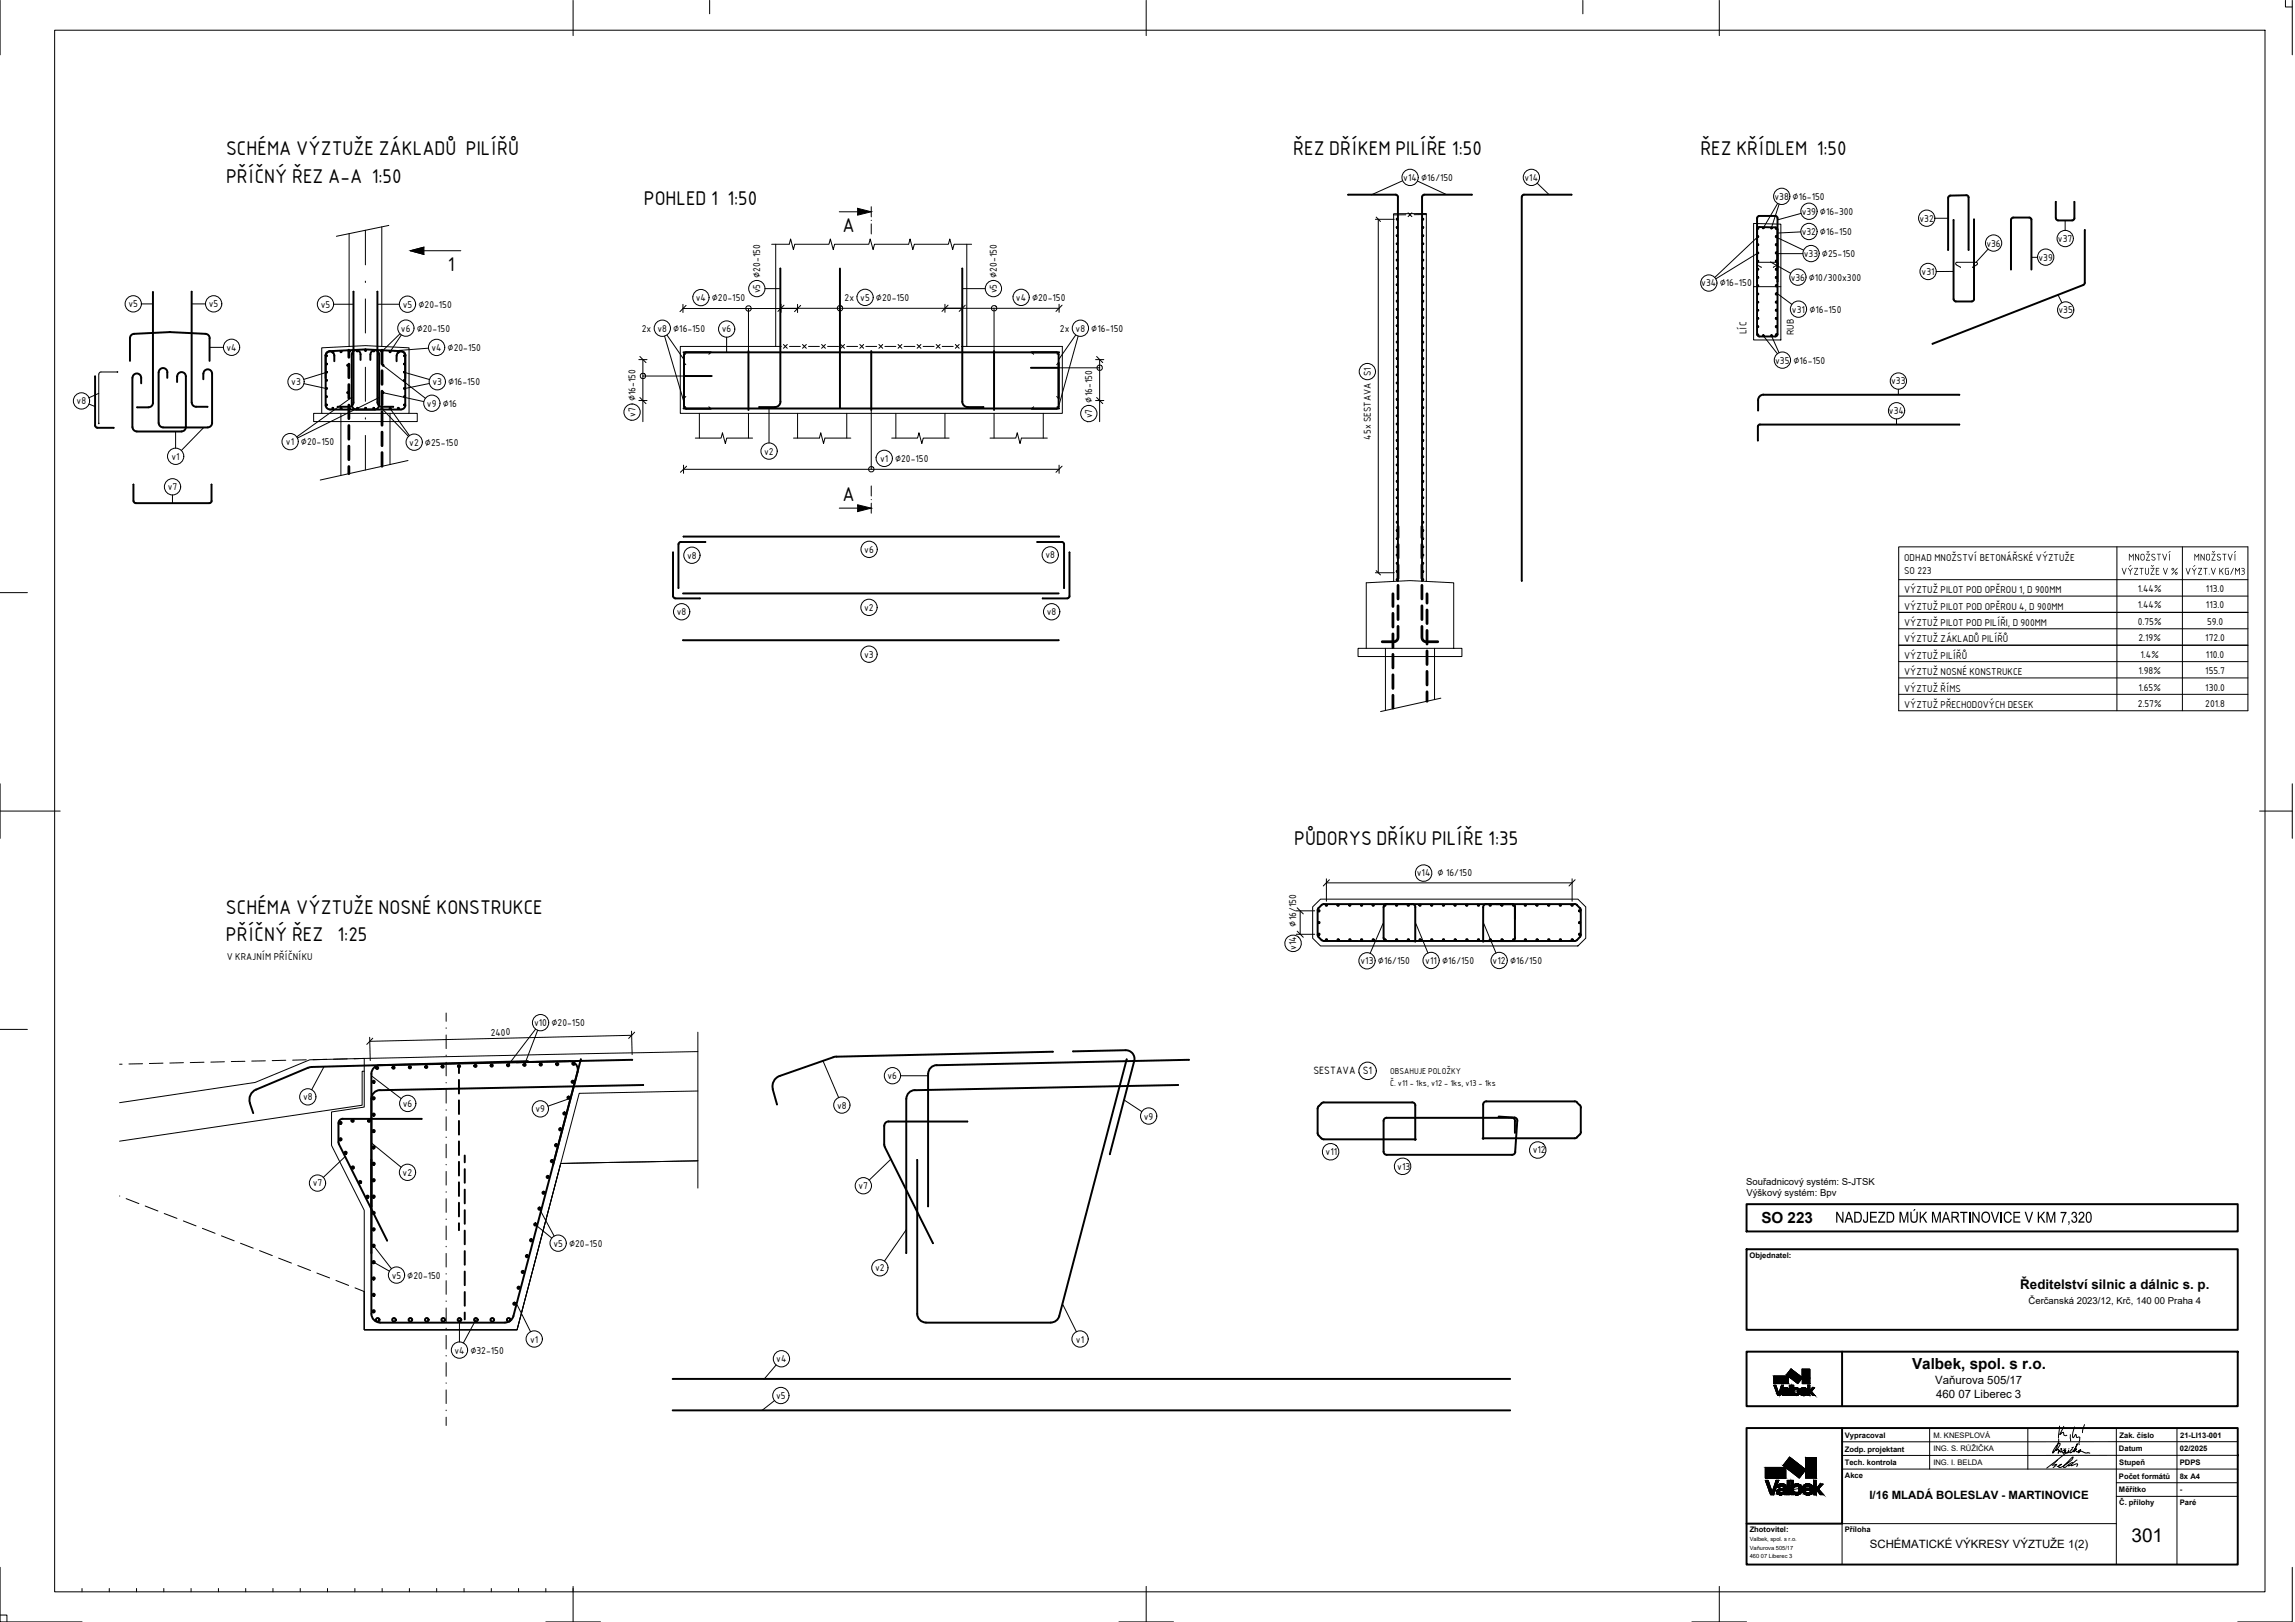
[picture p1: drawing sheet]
<svg xmlns="http://www.w3.org/2000/svg" width="841mm" height="594mm" viewBox="0 0 841 594" stroke-linecap="round" stroke-linejoin="round" font-family="sans-serif">
<defs><g id="words">
<g font-size="7">
<text x="82.8" y="57">SCHÉMA VÝZTUŽE ZÁKLADŮ PILÍŘŮ</text>
<text x="473.9" y="57">ŘEZ DŘÍKEM PILÍŘE 1:50</text>
<text x="623.1" y="57">ŘEZ KŘÍDLEM 1:50</text>
<text x="82.8" y="66.9">PŘÍČNÝ ŘEZ A-A 1:50</text>
<text x="235.9" y="75">POHLED 1 1:50</text>
<text x="308.7" y="85.1">A</text>
<text x="164.1" y="99.1">1</text>
<text x="308.7" y="183.5">A</text>
<text x="474.3" y="309.6">PŮDORYS DŘÍKU PILÍŘE 1:35</text>
<text x="82.8" y="334.6">SCHÉMA VÝZTUŽE NOSNÉ KONSTRUKCE</text>
<text x="82.8" y="344.6">PŘÍČNÝ ŘEZ</text>
<text x="123.7" y="344.6">1:25</text>
<text x="781.1" y="564.7">301</text>
</g>
<text font-size="6.2" x="672.5" y="447.8">NADJEZD MÚK MARTINOVICE V KM 7,320</text>
<g font-size="5.6">
<text x="645.5" y="447.8">SO 223</text>
<text x="700.7" y="501.4">Valbek, spol. s r.o.</text>
</g>
<text font-size="4.9" x="740.4" y="472.2">Ředitelství silnic a dálnic s. p.</text>
<g font-size="4.3">
<text x="779.9" y="205.3">MNOŽSTVÍ</text>
<text x="803.9" y="205.3">MNOŽSTVÍ</text>
<text x="777.3" y="210.5">VÝZTUŽE V %</text>
<text x="800.7" y="210.5">VÝZT.V KG/M3</text>
</g>
<g font-size="4.2">
<text x="709.2" y="507">Vaňurova 505/17</text>
<text x="709.5" y="512">460 07 Liberec 3</text>
<text x="685.1" y="549">I/16 MLADÁ BOLESLAV - MARTINOVICE</text>
<text x="685.2" y="567">SCHÉMATICKÉ VÝKRESY VÝZTUŽE 1(2)</text>
</g>
<text font-size="3.7" x="481.3" y="393.5">SESTAVA S1</text>
<g font-size="3.5">
<text x="514.2" y="66.3">v14 ∅16/150</text>
<text x="558.7" y="66.3">v14</text>
<text x="650.3" y="73.2">v38 ∅16-150</text>
<text x="660.3" y="78.6">v39 ∅16-300</text>
<text x="703.4" y="81.2">v32</text>
<text x="660.3" y="86">v32 ∅16-150</text>
<text x="754.2" y="88.6">v37</text>
<text x="661" y="94.2">v33 ∅25-150</text>
<text x="727.9" y="90.3">v36</text>
<text x="747" y="95.5">v39</text>
<text x="704.2" y="100.7">v31</text>
<text x="278.6" y="107.5" transform="rotate(-90 278.6 107.5)">v5 ∅20-150</text>
<text x="365.3" y="107.5" transform="rotate(-90 365.3 107.5)">v5 ∅20-150</text>
<text x="623.4" y="104.9">v34 ∅16-150</text>
<text x="656.2" y="102.8">v36 ∅10/300x300</text>
<text x="47" y="112.6">v5</text>
<text x="76.5" y="112.6">v5</text>
<text x="117.5" y="112.7">v5</text>
<text x="147.6" y="112.7">v5 ∅20-150</text>
<text x="255" y="110.3">v4 ∅20-150</text>
<text x="309.5" y="110.2">2x v5 ∅20-150</text>
<text x="372.3" y="110.2">v4 ∅20-150</text>
<text x="656.7" y="114.5">v31 ∅16-150</text>
<text x="754.3" y="114.8">v35</text>
<text x="146.9" y="121.4">v6 ∅20-150</text>
<text x="235.2" y="121.5">2x v8 ∅16-150</text>
<text x="264.5" y="121.8">v6</text>
<text x="388.4" y="121.5">2x v8 ∅16-150</text>
<text x="640" y="122.4" transform="rotate(-90 640 122.4)">LÍC</text>
<text x="657.3" y="122.7" transform="rotate(-90 657.3 122.7)">RUB</text>
<text x="83" y="128.5">v4</text>
<text x="158.1" y="128.5">v4 ∅20-150</text>
<text x="650.5" y="133.2">v35 ∅16-150</text>
<text x="106.7" y="141.1">v3</text>
<text x="158.5" y="141.1">v3 ∅16-150</text>
<text x="693" y="140.8">v33</text>
<text x="28.1" y="148.1">v8</text>
<text x="156.5" y="148.9">v9 ∅16</text>
<text x="232.8" y="152.7" transform="rotate(-90 232.8 152.7)">v7 ∅16-150</text>
<text x="400.2" y="153.2" transform="rotate(-90 400.2 153.2)">v7 ∅16-150</text>
<text x="692.2" y="151.7">v34</text>
<text x="502.3" y="161" transform="rotate(-90 502.3 161)">45x SESTAVA S1</text>
<text x="104.8" y="163">v1</text>
<text x="110.3" y="163">∅20-150</text>
<text x="150" y="163.3">v2 ∅25-150</text>
<text x="280" y="166.5">v2</text>
<text x="62.9" y="168.4">v1</text>
<text x="322.5" y="169.1">v1</text>
<text x="328" y="169.1">∅20-150</text>
<text x="61.5" y="179.5">v7</text>
<text x="316.7" y="202.5">v6</text>
<text x="251.8" y="204.6">v8</text>
<text x="383.1" y="204.5">v8</text>
<text x="697.8" y="205.3">ODHAD MNOŽSTVÍ BETONÁŘSKÉ VÝZTUŽE</text>
<text x="697.8" y="210.3">SO 223</text>
<text x="697.8" y="217.3">VÝZTUŽ PILOT POD OPĚROU 1, D 900MM</text>
<text x="783.4" y="216.8">1.44%</text>
<text x="808.4" y="216.8">113.0</text>
<text x="248" y="225.3">v8</text>
<text x="316.7" y="223.7">v2</text>
<text x="383.6" y="225.3">v8</text>
<text x="697.8" y="223.3">VÝZTUŽ PILOT POD OPĚROU 4, D 900MM</text>
<text x="783.4" y="222.8">1.44%</text>
<text x="808.4" y="222.8">113.0</text>
<text x="697.8" y="229.3">VÝZTUŽ PILOT POD PILÍŘI, D 900MM</text>
<text x="783.4" y="228.9">0.75%</text>
<text x="808.8" y="228.9">59.0</text>
<text x="697.8" y="235.3">VÝZTUŽ ZÁKLADŮ PILÍŘŮ</text>
<text x="783.6" y="234.9">2.19%</text>
<text x="808.1" y="234.9">172.0</text>
<text x="316.7" y="240.9">v3</text>
<text x="697.8" y="241.3">VÝZTUŽ PILÍŘŮ</text>
<text x="784.4" y="240.9">1.4%</text>
<text x="808.4" y="240.9">110.0</text>
<text x="697.8" y="247.3">VÝZTUŽ NOSNÉ KONSTRUKCE</text>
<text x="783.6" y="246.9">1.98%</text>
<text x="808.1" y="246.9">155.7</text>
<text x="697.8" y="253.3">VÝZTUŽ ŘÍMS</text>
<text x="783.6" y="253">1.65%</text>
<text x="808.1" y="252.9">130.0</text>
<text x="697.8" y="259.3">VÝZTUŽ PŘECHODOVÝCH DESEK</text>
<text x="783.4" y="259">2.57%</text>
<text x="808.1" y="259">201.8</text>
<text x="519.2" y="321">v14</text>
<text x="526.8" y="321">∅ 16/150</text>
<text x="475" y="339.4" transform="rotate(-90 475 339.4)">∅16/150</text>
<text x="475" y="347.9" transform="rotate(-90 475 347.9)">v14</text>
<text x="83.1" y="351.8">V KRAJNÍM PŘÍČNÍKU</text>
<text x="498.6" y="353.2">v13 ∅16/150</text>
<text x="522.3" y="353.1">v11 ∅16/150</text>
<text x="547" y="353.1">v12 ∅16/150</text>
<text x="195.7" y="375.8">v10 ∅20-150</text>
<text x="179.8" y="379.4" transform="rotate(-1 179.8 379.4)">2400</text>
<text x="325.2" y="395.3">v6</text>
<text x="111" y="403">v8</text>
<text x="147.6" y="405.4">v6</text>
<text x="196.3" y="407.4">v9</text>
<text x="306.7" y="406">v8</text>
<text x="419.2" y="410.1">v9</text>
<text x="485.8" y="423">v11</text>
<text x="561.7" y="422.4">v12</text>
<text x="147.5" y="430.6">v2</text>
<text x="512" y="428.4">v13</text>
<text x="114.6" y="434.6">v7</text>
<text x="314.6" y="435.5">v7</text>
<text x="639.9" y="433.9">Souřadnicový systém: S-JTSK</text>
<text x="640" y="438">Výškový systém: Bpv</text>
<text x="202.8" y="456.6">v5 ∅20-150</text>
<text x="320.7" y="465.6">v2</text>
<text x="143.6" y="468.3">v5 ∅20-150</text>
<text x="743.4" y="477.8">Čerčanská 2023/12, Krč, 140 00 Praha 4</text>
<text x="194.3" y="491.7">v1</text>
<text x="394.3" y="491.7">v1</text>
<text x="166.5" y="495.7">v4 ∅32-150</text>
<text x="284.5" y="499">v4</text>
<text x="284.4" y="512.4">v5</text>
</g>
<g font-size="3">
<text x="509.4" y="393.3">OBSAHUJE POLOŽKY</text>
<text x="509.4" y="397.7">Č. v11 - 1ks, v12 - 1ks, v13 - 1ks</text>
</g>
<g font-size="2.8">
<text x="641.1" y="460.7">Objednatel:</text>
<text x="676.1" y="526.6">Vypracoval</text>
<text x="708.5" y="526.7">M. KNESPLOVÁ</text>
<text x="776.7" y="526.6">Zak. číslo</text>
<text x="798.9" y="526.6">21-LI13-001</text>
<text x="676" y="531.6">Zodp. projektant</text>
<text x="708.5" y="531.6">ING. S. RŮŽIČKA</text>
<text x="776.5" y="531.6">Datum</text>
<text x="798.9" y="531.5">02/2025</text>
<text x="676" y="536.6">Tech. kontrola</text>
<text x="708.5" y="536.6">ING. I. BELDA</text>
<text x="776.6" y="536.6">Stupeň</text>
<text x="798.8" y="536.6">PDPS</text>
<text x="676.1" y="541.2">Akce</text>
<text x="776.5" y="541.6">Počet formátů</text>
<text x="798.8" y="541.6">8x A4</text>
<text x="776.5" y="546.6">Měřítko</text>
<text x="776.6" y="551.2">Č. přílohy</text>
<text x="798.8" y="551.2">Paré</text>
<text x="798.8" y="546.6">-</text>
<text x="641.2" y="561.2">Zhotovitel:</text>
<text x="676" y="561.2">Příloha</text>
</g>
<g font-size="2.1">
<text x="641.2" y="564.5">Valbek, spol. s r.o.</text>
<text x="641.2" y="567.5">Vaňurova 505/17</text>
<text x="641.2" y="570.5">460 07 Liberec 3</text>
</g>
</g></defs>
<!-- layer: .0_popisy -->
<g fill="#fff" stroke="#fff" stroke-width=".37">
<path d="M82.8 49.4v8.1l107.4-8.1zM82.8 57.5l107.4-8.1v8.1z"/>
<path d="M82.8 59.5v8l64.4-8zM82.8 67.5l64.4-8v8z"/>
<path d="M235.9 69.5v7.6l41.6-7.6zM235.9 77.1l41.6-7.6v7.6z"/>
<path d="M636.3 117.7v4.7h4zM636.3 117.7h4v4.7z"/>
<path d="M654.6 116.7v6h3zM654.6 116.7h3v6z"/>
<path d="M623.1 49.5v8l53.6-8zM623.1 57.5l53.6-8v8z"/>
<path d="M474.3 302.1v8l82.1-8zM474.3 310.1l82.1-8v8z"/>
<path d="M473.9 49.5v8l69.2-8zM473.9 57.5l69.2-8v8z"/>
<path d="M82.1 347v6l33.5-6zM82.1 353l33.5-6v6z"/>
<path d="M82.8 327.1v8l116.2-8zM82.8 335.1l116.2-8v8z"/>
<path d="M82.8 337.1v8l51.9-8zM82.8 345.1l51.9-8v8z"/>
</g>
<!-- layer: .0_200 -->
<g fill="none" stroke="#000" stroke-width=".37">
<path d="M515.2 78.7h-4.5M516 79.3l.7-.6 .7 .6M516 77.9l.7 .8 .7-.8M522.7 78.6h-4.5M127.9 85.6v41.3l-10 .5v24h32v-24l-16-.8-6 .3M133.9 84.3v12.7M139.9 83.1v43.8M142.5 82.6l-19.2 3.9M642.6 81.8l10 .3v42.4h-10zM133.9 103v.5M133.9 109.5v12.5M133.9 128v.5"/>
<path d="M133.9 134.5v12.5M284.3 126.9h2M287.1 127.6l.7-.7 .7 .7M287.1 126.2l.7 .7 .7-.7M289.3 126.9h4M294.1 127.6l.7-.7 .7 .7M294.1 126.2l.7 .7 .7-.7M296.3 126.9h4M301.1 127.6l.7-.7 .7 .7M301.1 126.2l.7 .7 .7-.7M303.3 126.9h4M308.1 127.6l.7-.7 .7 .7"/>
<path d="M308.1 126.2l.7 .7 .7-.7M310.3 126.9h4M315.1 127.6l.7-.7 .7 .7M315.1 126.2l.7 .7 .7-.7M317.3 126.9h4M322.1 127.6l.7-.7 .7 .7M322.1 126.2l.7 .7 .7-.7M324.3 126.9h4M329.1 127.6l.7-.7 .7 .7M329.1 126.2l.7 .7 .7-.7M331.3 126.9h4M336.1 127.6l.7-.7 .7 .7"/>
<path d="M336.1 126.2l.7 .7 .7-.7M338.3 126.9h4M343.1 127.6l.7-.7 .7 .7M343.1 126.2l.7 .7 .7-.7M345.3 126.9h4M350.1 127.6l.7-.7 .7 .7M350.1 126.2l.7 .7 .7-.7M352.3 126.9h2M117.9 151.4h-3v3h38v-3h-3M124.9 151.4v22.7M133.9 153v.5M133.9 159.5v12.6"/>
<path d="M142.9 151.4v18.8M149.5 168.7l-32.2 7.1M510.7 213v-134.7l12-.1v134.8M497.7 237.5h38v3h-38zM500.7 237.5v-24l16-.8 16 .8v24M507.7 237.5v22.7M525.7 237.5v18.7M528 255.7l-22.1 4.9M481 332.2l2.9-2.9h94.3l2.9 2.9v11.4l-2.9 2.9h-94.3l-2.9-2.9zM163.5 371v3.1M163.5 376.4v.3M163.5 379.1v5"/>
<path d="M43.8 389.8h.9M52.2 389.6l-5 .1M59.7 389.4l-5 .1M67.2 389.2l-5 .2M74.8 389.1l-5.1 .1M82.3 388.9l-5 .1M89.7 388.7l-4.9 .1M97.2 388.5l-5 .1M104.7 388.3l-5 .2M112.2 388.2l-5 .1M119.7 388l-5 .1M127.3 387.8l-5.1 .2"/>
<path d="M133.5 392.4h-.8v12.4l-88.9 13.2M163.5 386.4v.2M163.5 389.1v5M163.5 396.5v.1M163.5 399v5M255.7 385.2l-125.9 2.6M255.7 399.6l-43.4 .8-22.8 86.7h-56v-14.1M43.8 403.9l49.7-7.4 20-8.3 20-.5v17.8l-12 1.8v12.2l12 23.8v43.8h56l16-61 50.2-.9-50.2 .9-16 61h-56v-14.1l-3.4-1.3M163.5 406.5v.2M163.5 409v5.1M163.5 416.4v.3M163.5 419.1v5"/>
<path d="M43.8 438l.1 .1M46.2 439l4.7 1.8M163.5 426.5v.1M163.5 429.1v5M163.5 436.5v.2M163.5 439.1v4.9M53.2 441.7l4.7 1.8M60.2 444.5l4.7 1.7M67.2 447.2l4.6 1.8M74.2 449.9l4.6 1.8M81.2 452.6l4.6 1.9M88.1 455.4l4.7 1.8"/>
<path d="M95.1 458.1l4.7 1.8M163.5 446.5v.2M163.5 449v5.1M163.5 456.5v.2M163.5 459.1v5M102.1 460.8l4.7 1.8M109.1 463.5l4.7 1.8M116.1 466.3l4.7 1.8M123.1 469l4.7 1.8M163.5 466.5v.2M163.5 469.1v5M163.5 476.5v.2"/>
<path d="M163.5 479.1v5M163.5 486.5v.2M163.5 489.1v5M163.5 496.5v.2M163.5 499.1v5M163.5 506.5v.2M163.5 509.1v5M163.5 516.5v.2M163.5 519.1v3"/>
</g>
<!-- layer: .5_betonarska_vyztuz -->
<g fill="none" stroke="#000" stroke-width=".72">
<path d="M494 71.3h17.5l.5 .2 .3 .6v140.6M521.1 72.1v140.6M539.4 71.3h-17.5l-.5 .2-.2 .6M575.9 71.3h-17.4l-.6 .2-.2 .6v140.6M643.9 79.9v42.5M643.9 79.9l.3-.6 .5-.2h5.9l.6 .2 .2 .6v42.5l-.2 .6-.6 .2h-5.9l-.5-.2-.3-.6M720.6 71.5l-5.9 .1-.7 .5-.1 19.4M720.6 71.5l.6 .2 .2 .6v19.2M753.4 73.9v6M753.4 79.9l.2 .6 .6 .2h5.2l.6-.2 .2-.6M760.2 73.9v6M286 98.4v48.7"/>
<path d="M307.8 98.4v51M352.6 98.4l.1 49.2 .5 .9 .9 .5 6.3 .1M650.6 83.3l-5.9-.1-.5 .2-.3 .5M650.6 83.3l.6 .2 .2 .6M715.9 80.6v29M723.4 80.4l-.1 29.5-.7 .5h-5.9l-.5-.3-.3-.5M736.9 80.5v18.2M737 80.5l.2-.6 .6-.2h5.8l.6 .2 .2 .6M744.4 80.5v18.2M764 84.3v19.3l-.2 .5-55.6 21.8M56 107v40.6a1.59 1.59 0 0 1-1.5 1.6M70.2 106.8l.1 40.6a1.59 1.59 0 0 0 1.6 1.6h4.1"/>
<path d="M129.5 106.8v40.6a1.59 1.59 0 0 1-1.5 1.6M138.3 106.8v40.6a1.59 1.59 0 0 0 1.6 1.6h4.2M34.8 137.9v18M48.5 138.4v18M48.6 138.4a1.59 1.59 0 0 1 1.5-1.6 1.59 1.59 0 0 1 1.6 1.6M51.7 138.4v2M58.1 136.4v18.6M58.2 136.4a1.59 1.59 0 0 1 1.6-1.6 1.59 1.59 0 0 1 1.5 1.6M61.3 136.4v2M62.1 121.6l-13 .7a1.59 1.59 0 0 0-1.5 1.6v8.3M62.3 121.6l13 .7a1.59 1.59 0 0 1 1.5 1.6M62.3 121.6h-.1"/>
<path d="M64.9 137.9v2M64.9 137.9a1.59 1.59 0 0 1 1.6-1.6 1.59 1.59 0 0 1 1.6 1.6v18.5M74.5 136.9v2M74.5 136.9a1.59 1.59 0 0 1 1.6-1.6 1.59 1.59 0 0 1 1.6 1.6v18.1a1.59 1.59 0 0 1-1.6 1.5M76.8 123.9v8.3M132.1 131.8v-2a1.61 1.61 0 0 0-1.6-1.6 1.61 1.61 0 0 0-1.6 1.7v18.5a1.59 1.59 0 0 0 1.6 1.6M134 128l13 .6M134 128l-13.6 .7a1.59 1.59 0 0 0-1.1 1.5M135.7 129.9v1.9M135.8 129.8a1.59 1.59 0 0 1 1.6-1.6 1.59 1.59 0 0 1 1.5 1.7v18.5a1.59 1.59 0 0 1-1.5 1.6M145.3 130.3v2M145.4 130.3a1.57 1.57 0 0 1 1.5-1.6 1.57 1.57 0 0 1 1.6 1.5v18.2a1.65 1.65 0 0 1-1.6 1.6h-26a1.59 1.59 0 0 1-1.6-1.6v-18.1a1.59 1.59 0 0 1 1.6-1.6 1.59 1.59 0 0 1 1.6 1.6v2"/>
<path d="M147 128.6a1.59 1.59 0 0 1 1.5 1.6M250.5 129h137.6M250.8 137.7h10M251.5 129l-.6 .3-.2 .6 .1 19.3 .7 .5h9M274.3 128.6v21.6M319.3 128.6v21.6M364.3 128.6v21.6M377.8 134.7h10M387.2 129l.5 .3 .2 .6v19.3l-.7 .5h-9.1M34.9 155.9l.2 .5 .6 .2 6 .1M50.2 149.2h4.2M58.2 154.9a1.59 1.59 0 0 0 1.6 1.6"/>
<path d="M59.7 156.6h16.4M68.1 156.4a1.65 1.65 0 0 1-1.6 1.6h-16.4a1.59 1.59 0 0 1-1.5-1.6M123.7 149h4.2M250.5 149.6h137.6M286 147.1l-.3 1-1.2 .9-6.3 .1M644.2 156.3v5M718 144.6l-71.7-.1-1 .3-1 1.2v4.3M718 155.5h-73l-.6 .2-.2 .5M48.9 177.5v6l.3 .5 .5 .2M77.5 177.5v6M49.7 184.3h27.1M77.6 183.5l-.3 .5-.5 .2"/>
<path d="M248.6 199.3v16.1M250.5 196.5h137.6M258.5 198.5h-9.1l-.5 .2-.2 .6M380.1 198.5h9M389.1 198.5l.6 .2 .2 .6M389.9 199.3v16.1M246.6 202.3v16.1M246.7 218.3l.2 .6 .6 .2 9 .1M250.3 217.4h137.6M391.9 218.3l-.2 .6-.6 .2-9 .1M391.9 202.3v16.1M250.3 234.5h137.6"/>
<path d="M485.1 331.1h91.9M485.2 331.1l-.9 .3-1.3 1.4-.1 .6v9l.1 .6 1.3 1.4M508.2 331.1l-.9 .5-.3 .7v11.2l.5 .9 .7 .2M517.5 331.1l.7 .2 .5 1-.1 12.6M544.7 331.1l-.7 .2-.5 1v12.6M554 331.1l.7 .2 .5 1-.1 11.6-.4 .5-.7 .2M577.1 331.1l.8 .3M577.8 331.4l1.2 1.2M579 332.5l.3 .9M579.3 333.4v9M484.3 344.3l.9 .3M577.9 344.3l-.8 .3h-92"/>
<path d="M579 343.2l-1.2 1.2M579.3 342.4l-.3 .8M139.2 390.1a3.2 3.2 0 0 0-3.1 3.2v87.9M168.2 390.5v2.5M168.2 395.5v5M193.4 388.7l-79.4 2.1-20.1 8.3a4 4 0 0 0-2.3 4.9M208.4 388.7l-19.2 .4M208.5 388.6a3.2 3.2 0 0 1 3.1 4M212.9 388l-24.8 94.1M231.7 388.2l-92.5 2M235.7 397.4l-96.5 1.9a3.2 3.2 0 0 0-3.1 3.2M285.8 394.1a4 4 0 0 0-2.6 4.8l1.5 5.6"/>
<path d="M305.4 387.2l-19.7 6.9M306.6 387l-1.2 .2M335.3 399.3a3.2 3.2 0 0 0-3.2 3.2v56.4M340.1 393.3v48.5M343.3 390.1a3.2 3.2 0 0 0-3.2 3.2M385.8 385.2l-79.2 1.8M393.2 385.1l19.3-.4a3.2 3.2 0 0 1 3.2 4M412.9 388l-24.7 94.1M415.6 388.7l-8.9 34.1M431.7 397.4l-96.5 1.9M435.7 388.2l-92.5 2M91.6 404l1.2 3.7"/>
<path d="M124.2 419l17.7 35.4M154.5 409.8h-28.9a1.59 1.59 0 0 0-1.6 1.6l.2 7.6M168.2 403v5M168.2 410.6v5M168.2 418.1v5M324.1 419.3l17.8 36.1M325.6 410.8h28.9M325.6 410.7a1.59 1.59 0 0 0-1.5 1.6l-.1 7M484.3 417l.8 .3h33.7M508.2 409.4h45.8M517.5 403.8h-32.7l-1.8 1.6-.1 .6v9.1l.1 .5 1.3 1.4M517.5 403.7l.7 .3 .5 .9-.1 12.6"/>
<path d="M549.2 409l5.7 .3M554 409.4l.7 .2 .4 .6 .1 4.7M555 409.3l.9 .5 .1 .8-.7 11.3-.5 .9-.7 .2-46.3-.1-.5-.4-.3-.7v-11.3l.3-.6 .9-.5M577.8 403.7l1.2 1.1M577.9 403.7l-.5-.3h-33.1l-.6 .4-.2 .7v12.7M577.9 416.6l-.8 .3h-33.8M579 415.5l-1.2 1.1M579 404.8l.3 .8M579.3 405.7v9M579.3 414.6l-.3 .9M168.2 425.5v5M168.2 433v5"/>
<path d="M170.3 423.2v2.5M170.3 428.2v5M170.3 435.7v5M336.1 424.8v56.4M168.2 440.5v5M168.2 448v2.6M170.3 443.2v5M170.3 450.7v5M170.3 458.2v5M170.3 465.7v5M170.3 473.2v5.1M136.1 481.2a3.2 3.2 0 0 0 3.2 3.2"/>
<path d="M139.3 484.4h45.7M170.3 480.8v2.4M188.2 482l-1 1.5-1 .7-1.1 .2M336.1 481.2a3.2 3.2 0 0 0 3.2 3.2M339.3 484.4h45.8M388.2 482l-.9 1.5-1 .7-1.2 .2M246.5 505.1h306.9M246.5 516.6h306.9"/>
<circle cx="512" cy="83.3" r=".15"/>
<circle cx="512" cy="95.2" r=".15"/>
<circle cx="512" cy="86.3" r=".15"/>
<circle cx="512" cy="80.3" r=".15"/>
<circle cx="512" cy="98.2" r=".15"/>
<circle cx="512" cy="92.2" r=".15"/>
<circle cx="512" cy="89.3" r=".15"/>
<circle cx="521.4" cy="89.3" r=".15"/>
<circle cx="521.4" cy="86.3" r=".15"/>
<circle cx="521.4" cy="95.2" r=".15"/>
<circle cx="521.4" cy="80.3" r=".15"/>
<circle cx="521.4" cy="92.3" r=".15"/>
<circle cx="521.4" cy="98.2" r=".15"/>
<circle cx="521.4" cy="83.3" r=".15"/>
<circle cx="644.2" cy="95.7" r=".15"/>
<circle cx="644.2" cy="92.7" r=".15"/>
<circle cx="644.2" cy="89.7" r=".15"/>
<circle cx="644.2" cy="86.7" r=".15"/>
<circle cx="644.2" cy="98.7" r=".15"/>
<circle cx="644.2" cy="83.7" r=".15"/>
<circle cx="646.2" cy="83.5" r=".15"/>
<circle cx="649.2" cy="83.6" r=".15"/>
<circle cx="651" cy="86.7" r=".23"/>
<circle cx="651" cy="95.7" r=".23"/>
<circle cx="651" cy="83.7" r=".23"/>
<circle cx="651" cy="89.7" r=".23"/>
<circle cx="651" cy="98.7" r=".23"/>
<circle cx="651" cy="92.7" r=".23"/>
<circle cx="512" cy="101.3" r=".15"/>
<circle cx="512" cy="104.3" r=".15"/>
<circle cx="512" cy="107.3" r=".15"/>
<circle cx="512" cy="116.2" r=".15"/>
<circle cx="512" cy="119.2" r=".15"/>
<circle cx="512" cy="110.3" r=".15"/>
<circle cx="512" cy="113.3" r=".15"/>
<circle cx="521.4" cy="101.3" r=".15"/>
<circle cx="521.4" cy="107.3" r=".15"/>
<circle cx="521.4" cy="110.3" r=".15"/>
<circle cx="521.4" cy="116.3" r=".15"/>
<circle cx="521.4" cy="113.3" r=".15"/>
<circle cx="521.4" cy="119.2" r=".15"/>
<circle cx="521.4" cy="104.3" r=".15"/>
<circle cx="644.2" cy="110.7" r=".15"/>
<circle cx="644.2" cy="107.7" r=".15"/>
<circle cx="644.2" cy="119.7" r=".15"/>
<circle cx="644.2" cy="116.7" r=".15"/>
<circle cx="644.2" cy="113.7" r=".15"/>
<circle cx="644.2" cy="104.7" r=".15"/>
<circle cx="644.2" cy="101.7" r=".15"/>
<circle cx="651" cy="119.7" r=".23"/>
<circle cx="651" cy="107.7" r=".23"/>
<circle cx="651" cy="116.7" r=".23"/>
<circle cx="651" cy="110.7" r=".23"/>
<circle cx="651" cy="113.7" r=".23"/>
<circle cx="651" cy="101.7" r=".23"/>
<circle cx="651" cy="104.7" r=".23"/>
<circle cx="119.7" cy="136.3" r=".15"/>
<circle cx="119.7" cy="139.4" r=".15"/>
<circle cx="119.7" cy="133.3" r=".15"/>
<circle cx="119.7" cy="130.3" r=".15"/>
<circle cx="121.9" cy="129" r=".19"/>
<circle cx="124.9" cy="128.8" r=".19"/>
<circle cx="127.4" cy="133.8" r=".15"/>
<circle cx="128" cy="128.7" r=".19"/>
<circle cx="130.9" cy="128.5" r=".19"/>
<circle cx="133.9" cy="128.3" r=".19"/>
<circle cx="137" cy="128.5" r=".19"/>
<circle cx="140" cy="128.7" r=".19"/>
<circle cx="140.4" cy="133.8" r=".15"/>
<circle cx="143" cy="128.8" r=".19"/>
<circle cx="146" cy="129" r=".19"/>
<circle cx="148.2" cy="139.4" r=".15"/>
<circle cx="148.2" cy="136.3" r=".15"/>
<circle cx="148.2" cy="133.3" r=".15"/>
<circle cx="148.2" cy="130.3" r=".15"/>
<circle cx="512" cy="128.3" r=".15"/>
<circle cx="512" cy="122.3" r=".15"/>
<circle cx="512" cy="131.3" r=".15"/>
<circle cx="512" cy="125.3" r=".15"/>
<circle cx="512" cy="134.3" r=".15"/>
<circle cx="512" cy="137.3" r=".15"/>
<circle cx="521.4" cy="122.3" r=".15"/>
<circle cx="521.4" cy="131.3" r=".15"/>
<circle cx="521.4" cy="137.3" r=".15"/>
<circle cx="521.4" cy="128.3" r=".15"/>
<circle cx="521.4" cy="134.3" r=".15"/>
<circle cx="521.4" cy="125.3" r=".15"/>
<circle cx="644.2" cy="122.7" r=".15"/>
<circle cx="646.2" cy="122.9" r=".15"/>
<circle cx="649.2" cy="122.9" r=".15"/>
<circle cx="651" cy="122.7" r=".23"/>
<circle cx="119.7" cy="148.3" r=".15"/>
<circle cx="119.7" cy="142.3" r=".15"/>
<circle cx="119.7" cy="145.3" r=".15"/>
<circle cx="121.9" cy="149.6" r=".19"/>
<circle cx="124.9" cy="149.6" r=".19"/>
<circle cx="127.4" cy="143.8" r=".15"/>
<circle cx="128" cy="149.6" r=".19"/>
<circle cx="131" cy="149.6" r=".19"/>
<circle cx="133.9" cy="149.6" r=".19"/>
<circle cx="136.9" cy="149.6" r=".19"/>
<circle cx="139.9" cy="149.6" r=".19"/>
<circle cx="140.4" cy="143.8" r=".15"/>
<circle cx="142.9" cy="149.6" r=".19"/>
<circle cx="145.9" cy="149.6" r=".19"/>
<circle cx="148.2" cy="142.3" r=".15"/>
<circle cx="148.2" cy="148.3" r=".15"/>
<circle cx="148.2" cy="145.3" r=".15"/>
<circle cx="512" cy="143.2" r=".15"/>
<circle cx="512" cy="155.3" r=".15"/>
<circle cx="512" cy="146.3" r=".15"/>
<circle cx="512" cy="140.2" r=".15"/>
<circle cx="512" cy="149.3" r=".15"/>
<circle cx="512" cy="152.3" r=".15"/>
<circle cx="512" cy="158.3" r=".15"/>
<circle cx="521.4" cy="143.2" r=".15"/>
<circle cx="521.4" cy="140.2" r=".15"/>
<circle cx="521.4" cy="158.3" r=".15"/>
<circle cx="521.4" cy="146.3" r=".15"/>
<circle cx="521.4" cy="152.3" r=".15"/>
<circle cx="521.4" cy="155.3" r=".15"/>
<circle cx="521.4" cy="149.3" r=".15"/>
<circle cx="512" cy="161.3" r=".15"/>
<circle cx="512" cy="176.3" r=".15"/>
<circle cx="512" cy="179.3" r=".15"/>
<circle cx="512" cy="164.2" r=".15"/>
<circle cx="512" cy="167.3" r=".15"/>
<circle cx="512" cy="170.3" r=".15"/>
<circle cx="512" cy="173.3" r=".15"/>
<circle cx="521.4" cy="173.3" r=".15"/>
<circle cx="521.4" cy="170.3" r=".15"/>
<circle cx="521.4" cy="167.3" r=".15"/>
<circle cx="521.4" cy="176.3" r=".15"/>
<circle cx="521.4" cy="161.3" r=".15"/>
<circle cx="521.4" cy="179.3" r=".15"/>
<circle cx="521.4" cy="164.2" r=".15"/>
<circle cx="512" cy="182.3" r=".15"/>
<circle cx="512" cy="185.3" r=".15"/>
<circle cx="512" cy="188.2" r=".15"/>
<circle cx="512" cy="194.3" r=".15"/>
<circle cx="512" cy="191.3" r=".15"/>
<circle cx="512" cy="197.3" r=".15"/>
<circle cx="521.4" cy="182.3" r=".15"/>
<circle cx="521.4" cy="185.3" r=".15"/>
<circle cx="521.4" cy="197.3" r=".15"/>
<circle cx="521.4" cy="188.2" r=".15"/>
<circle cx="521.4" cy="194.3" r=".15"/>
<circle cx="521.4" cy="191.3" r=".15"/>
<circle cx="512" cy="203.3" r=".15"/>
<circle cx="512" cy="206.3" r=".15"/>
<circle cx="512" cy="200.3" r=".15"/>
<circle cx="512" cy="209.2" r=".15"/>
<circle cx="512" cy="212.3" r=".15"/>
<circle cx="521.4" cy="206.3" r=".15"/>
<circle cx="521.4" cy="209.3" r=".15"/>
<circle cx="521.4" cy="200.3" r=".15"/>
<circle cx="521.4" cy="203.3" r=".15"/>
<circle cx="521.4" cy="212.3" r=".15"/>
<circle cx="483.3" cy="333.6" r=".23"/>
<circle cx="483.3" cy="337.9" r=".23"/>
<circle cx="486.1" cy="331.5" r=".23"/>
<circle cx="490.4" cy="331.5" r=".23"/>
<circle cx="494.6" cy="331.5" r=".23"/>
<circle cx="499" cy="331.5" r=".23"/>
<circle cx="503.2" cy="331.5" r=".23"/>
<circle cx="507.5" cy="331.5" r=".23"/>
<circle cx="511.8" cy="331.5" r=".23"/>
<circle cx="516.1" cy="331.5" r=".23"/>
<circle cx="520.4" cy="331.5" r=".23"/>
<circle cx="524.7" cy="331.5" r=".23"/>
<circle cx="529" cy="331.5" r=".23"/>
<circle cx="533.3" cy="331.5" r=".23"/>
<circle cx="537.5" cy="331.5" r=".23"/>
<circle cx="541.8" cy="331.5" r=".23"/>
<circle cx="546.1" cy="331.5" r=".23"/>
<circle cx="550.4" cy="331.5" r=".23"/>
<circle cx="554.7" cy="331.5" r=".23"/>
<circle cx="559" cy="331.5" r=".23"/>
<circle cx="563.3" cy="331.5" r=".23"/>
<circle cx="567.5" cy="331.5" r=".23"/>
<circle cx="571.8" cy="331.5" r=".23"/>
<circle cx="576.1" cy="331.5" r=".23"/>
<circle cx="578.8" cy="337.9" r=".23"/>
<circle cx="578.8" cy="333.6" r=".23"/>
<circle cx="483.3" cy="342.2" r=".23"/>
<circle cx="486.1" cy="344.2" r=".23"/>
<circle cx="490.4" cy="344.2" r=".23"/>
<circle cx="494.6" cy="344.2" r=".23"/>
<circle cx="499" cy="344.2" r=".23"/>
<circle cx="503.2" cy="344.2" r=".23"/>
<circle cx="507.5" cy="344.2" r=".23"/>
<circle cx="511.8" cy="344.2" r=".23"/>
<circle cx="516.1" cy="344.2" r=".23"/>
<circle cx="520.4" cy="344.2" r=".23"/>
<circle cx="524.7" cy="344.2" r=".23"/>
<circle cx="529" cy="344.2" r=".23"/>
<circle cx="533.3" cy="344.2" r=".23"/>
<circle cx="537.5" cy="344.2" r=".23"/>
<circle cx="541.8" cy="344.2" r=".23"/>
<circle cx="546.1" cy="344.2" r=".23"/>
<circle cx="550.4" cy="344.2" r=".23"/>
<circle cx="554.7" cy="344.2" r=".23"/>
<circle cx="559" cy="344.2" r=".23"/>
<circle cx="563.3" cy="344.2" r=".23"/>
<circle cx="567.5" cy="344.2" r=".23"/>
<circle cx="571.8" cy="344.2" r=".23"/>
<circle cx="576.1" cy="344.2" r=".23"/>
<circle cx="578.8" cy="342.2" r=".23"/>
<circle cx="136.9" cy="396.2" r=".4"/>
<circle cx="138.2" cy="391.2" r=".4"/>
<circle cx="144.2" cy="391" r=".4"/>
<circle cx="150.2" cy="390.9" r=".4"/>
<circle cx="156.2" cy="390.8" r=".4"/>
<circle cx="162.2" cy="390.6" r=".4"/>
<circle cx="168.2" cy="390.5" r=".4"/>
<circle cx="174.2" cy="390.4" r=".4"/>
<circle cx="180.2" cy="390.3" r=".4"/>
<circle cx="186.2" cy="390.1" r=".4"/>
<circle cx="192.2" cy="390" r=".4"/>
<circle cx="198.2" cy="389.9" r=".4"/>
<circle cx="204.2" cy="389.8" r=".4"/>
<circle cx="209.9" cy="396.2" r=".4"/>
<circle cx="210.2" cy="389.6" r=".4"/>
<circle cx="124.8" cy="417.3" r=".4"/>
<circle cx="124.8" cy="411.3" r=".4"/>
<circle cx="129.2" cy="410.5" r=".4"/>
<circle cx="135.2" cy="410.5" r=".4"/>
<circle cx="136.9" cy="402.2" r=".4"/>
<circle cx="136.9" cy="408.3" r=".4"/>
<circle cx="136.9" cy="414.3" r=".4"/>
<circle cx="203.8" cy="419.5" r=".4"/>
<circle cx="205.3" cy="413.6" r=".4"/>
<circle cx="206.8" cy="407.8" r=".4"/>
<circle cx="208.3" cy="402" r=".4"/>
<circle cx="126.6" cy="422.2" r=".4"/>
<circle cx="129.3" cy="427.6" r=".4"/>
<circle cx="132" cy="432.9" r=".4"/>
<circle cx="134.7" cy="438.3" r=".4"/>
<circle cx="136.9" cy="420.2" r=".4"/>
<circle cx="136.9" cy="426.2" r=".4"/>
<circle cx="136.9" cy="438.3" r=".4"/>
<circle cx="136.9" cy="432.3" r=".4"/>
<circle cx="199.2" cy="436.9" r=".4"/>
<circle cx="200.7" cy="431.1" r=".4"/>
<circle cx="202.2" cy="425.3" r=".4"/>
<circle cx="136.9" cy="450.3" r=".4"/>
<circle cx="136.9" cy="456.3" r=".4"/>
<circle cx="136.9" cy="444.2" r=".4"/>
<circle cx="194.6" cy="454.3" r=".4"/>
<circle cx="196.2" cy="448.5" r=".4"/>
<circle cx="197.7" cy="442.7" r=".4"/>
<circle cx="136.9" cy="462.3" r=".4"/>
<circle cx="136.9" cy="468.2" r=".4"/>
<circle cx="136.9" cy="474.3" r=".4"/>
<circle cx="188.5" cy="477.5" r=".4"/>
<circle cx="190.1" cy="471.7" r=".4"/>
<circle cx="191.6" cy="465.9" r=".4"/>
<circle cx="193.1" cy="460.1" r=".4"/>
<circle cx="136.9" cy="480.3" r=".4"/>
<circle cx="138.4" cy="483.4" r=".66"/>
<circle cx="144.4" cy="483.4" r=".66"/>
<circle cx="150.4" cy="483.4" r=".66"/>
<circle cx="156.4" cy="483.4" r=".66"/>
<circle cx="162.4" cy="483.4" r=".66"/>
<circle cx="168.4" cy="483.4" r=".66"/>
<circle cx="174.4" cy="483.4" r=".66"/>
<circle cx="180.4" cy="483.4" r=".66"/>
<circle cx="186.4" cy="483.4" r=".66"/>
</g>
<!-- layer: .0_popisy -->
<g fill="none" stroke="#000" stroke-width=".37">
<path d="M514 66.2l-11.5 5.2M519.4 66.3l10.4 4.8M563.3 67.1l4.4 4.2M651.4 74.5l-5.3 9.1M652 74.8l-2.9 8.7M660 78.2l-8.6 2.3M709 79.9h4.9M644.2 92.7l-15.4 9.4M644.2 86.7l-15.8 14.9M648.8 95.9l7.4 4.2M651 92.9h9.7M651 86.9l10 4.7"/>
<path d="M659.9 84.9l-8.5 .5M715.9 99.4l-6.4 .1M728.5 91.3l-4.3 4.8M744.4 94.2h2.2M756.8 80.7v3.7M51.8 111.3h4.2M70.2 111.3h5.1M122.3 111.4h7.2M138.3 111.4h8M651.4 107.6l5.2 3.9M754.2 108l1.4 2.9M76.8 127.2h5"/>
<path d="M119.7 136.4l-8.4 2.6M140.3 133.8l15.6 12.1M146.6 122.3l-6.6 6.4M147.1 122.7l-4.1 6.1M148.2 136.4l9.2 2.6M157 127.5l-12.5 1M646.1 122.9l5.2 6.7M649.1 122.9l2.8 6.3M32.6 148l2.2 .9M36.2 144.1l-3.6 1.6M64.3 158v6.1M74.7 156.6l-8.2 8.4"/>
<path d="M111.4 140.5l8.3 1.8M128.9 145.5l-20.2 14.5M138.9 145.6l-29.9 14.9M139.9 149.6l9.8 10.2M140.3 143.8l15 3.3M142.9 149.6l7.1 9.9M157.3 140.5l-9.1 1.8M695 153.5v2M695.7 142.6v2M63.2 181.3v3M695.8 200.3h128v60h-128zM695.8 218.3h128"/>
<path d="M695.8 212.3h128M775.8 200.3v60M799.8 200.3v60M695.8 236.3h128M695.8 230.3h128M823.8 224.3h-128h128M695.8 242.3h128M695.8 248.3h128M695.8 254.3h128M506.8 338.3l-4.7 10.8M518.9 338.3l4.4 10.8M543.8 338.3l4.4 10.8"/>
<path d="M196.3 377l-10.1 13.2M197 377.4l-4.8 12.6M118.7 390.7l-4.5 8.4M136.1 394l10.9 8.4M301.6 388.5l5.7 13.5M330 394h10.1M136.1 418.6l10.9 8.9M209.1 402.2l-8.3 2.9M411.9 402.9l6.5 4.2M126.5 423.6l-8 7.6M326.5 424.6l-8 7.6M136.9 456.3l6.5 8.4"/>
<path d="M196.1 448.5l6.1 4.9M197.7 442.7l5.4 10M332.1 450.4l-8 11.5M136.9 462.3l5.8 3.3M189.5 477.9l4.9 9.9M389.5 477.9l5 9.9M168.4 483.4v8.1M174.4 483.4l-4.6 8.5M284.4 500l-4.3 5.1M283.8 513l-4.5 3.6"/>
<circle cx="516.7" cy="65" r="2.98"/>
<circle cx="561.2" cy="65" r="2.98"/>
<circle cx="652.9" cy="71.9" r="2.98"/>
<circle cx="662.9" cy="77.4" r="2.98"/>
<circle cx="706.1" cy="79.9" r="2.98"/>
<circle cx="662.9" cy="84.8" r="2.98"/>
<circle cx="663.7" cy="92.9" r="2.98"/>
<circle cx="706.6" cy="99.4" r="2.98"/>
<circle cx="730.6" cy="89" r="2.98"/>
<circle cx="749.7" cy="94.2" r="2.98"/>
<circle cx="756.8" cy="87.4" r="2.98"/>
<circle cx="48.8" cy="111.3" r="2.98"/>
<circle cx="78.3" cy="111.3" r="2.98"/>
<circle cx="119.3" cy="111.4" r="2.98"/>
<circle cx="149.3" cy="111.4" r="2.98"/>
<circle cx="626.2" cy="103.7" r="2.98"/>
<circle cx="658.9" cy="101.5" r="2.98"/>
<circle cx="659.1" cy="113.2" r="2.98"/>
<circle cx="757" cy="113.5" r="2.98"/>
<circle cx="84.9" cy="127.2" r="2.98"/>
<circle cx="108.5" cy="139.8" r="2.98"/>
<circle cx="148.7" cy="120.2" r="2.98"/>
<circle cx="160" cy="127.2" r="2.98"/>
<circle cx="160.3" cy="139.8" r="2.98"/>
<circle cx="501.1" cy="136.1" r="2.98"/>
<circle cx="653.2" cy="131.9" r="2.98"/>
<circle cx="695.7" cy="139.6" r="2.98"/>
<circle cx="29.9" cy="146.8" r="2.98"/>
<circle cx="158.3" cy="147.7" r="2.98"/>
<circle cx="695" cy="150.4" r="2.98"/>
<circle cx="63.2" cy="178.3" r="2.98"/>
<circle cx="64.4" cy="167.1" r="2.98"/>
<circle cx="106.3" cy="161.7" r="2.98"/>
<circle cx="151.8" cy="162" r="2.98"/>
<circle cx="501" cy="351.9" r="2.98"/>
<circle cx="524.4" cy="351.8" r="2.98"/>
<circle cx="549.4" cy="351.8" r="2.98"/>
<circle cx="198.1" cy="374.6" r="2.98"/>
<circle cx="327" cy="394" r="2.98"/>
<circle cx="112.8" cy="401.7" r="2.98"/>
<circle cx="149.4" cy="404.1" r="2.98"/>
<circle cx="198" cy="406.1" r="2.98"/>
<circle cx="308.5" cy="404.7" r="2.98"/>
<circle cx="420.9" cy="408.8" r="2.98"/>
<circle cx="116.4" cy="433.3" r="2.98"/>
<circle cx="149.3" cy="429.4" r="2.98"/>
<circle cx="316.4" cy="434.3" r="2.98"/>
<circle cx="204.5" cy="455.3" r="2.98"/>
<circle cx="145.3" cy="467" r="2.98"/>
<circle cx="322.4" cy="464.3" r="2.98"/>
<circle cx="168.4" cy="494.5" r="2.98"/>
<circle cx="195.8" cy="490.4" r="2.98"/>
<circle cx="286.4" cy="497.7" r="2.98"/>
<circle cx="395.8" cy="490.4" r="2.98"/>
<circle cx="286.2" cy="511.1" r="2.98"/>
</g>
<!-- layer: .0_200 -->
<g fill="none" stroke="#000" stroke-width="1">
<path d="M127.8 128.2v2.7M127.8 133.4v5M140 128.2v5.1M140 135.8v5M127.8 140.9v5M127.8 148.4v4.9M127.8 155.8v5.1M140 143.3v5M140 150.8v5M140 158.3v5M127.8 163.4v5M127.8 170.9v2.6"/>
<path d="M140 165.7v5.1M510.5 217.5v4.6M522.9 217.5v3.4M510.5 224.6v5.1M510.5 232.2v5M510.5 239.7v5M522.9 223.4v5M522.9 230.9v5M522.9 238.4v5M510.5 247.2v5M510.5 254.6v4.7M522.9 245.9v5"/>
<path d="M522.9 253.4v3.5"/>
</g>
<!-- layer: .5_betonarska_vyztuz -->
<g fill="#000" stroke="#000" stroke-width=".37">
<circle cx="494" cy="71.3" r=".12"/>
<circle cx="539.4" cy="71.3" r=".12"/>
<circle cx="575.9" cy="71.3" r=".12"/>
<circle cx="753.4" cy="73.9" r=".12"/>
<circle cx="760.2" cy="73.9" r=".12"/>
<circle cx="286" cy="98.4" r=".12"/>
<circle cx="352.6" cy="98.4" r=".12"/>
<circle cx="643.9" cy="98.1" r=".12"/>
<circle cx="643.9" cy="93.4" r=".12"/>
<circle cx="651.4" cy="98.1" r=".12"/>
<circle cx="651.4" cy="93.4" r=".12"/>
<circle cx="713.9" cy="91.5" r=".12"/>
<circle cx="715.9" cy="80.6" r=".12"/>
<circle cx="721.4" cy="91.5" r=".12"/>
<circle cx="723.4" cy="80.4" r=".12"/>
<circle cx="764" cy="84.3" r=".12"/>
<circle cx="56.1" cy="107" r=".12"/>
<circle cx="70.2" cy="106.8" r=".12"/>
<circle cx="129.5" cy="106.8" r=".12"/>
<circle cx="138.3" cy="106.8" r=".12"/>
<circle cx="643.9" cy="103.2" r=".12"/>
<circle cx="651.4" cy="103.1" r=".12"/>
<circle cx="34.8" cy="137.8" r=".12"/>
<circle cx="43.1" cy="136.2" r=".12"/>
<circle cx="708.2" cy="125.9" r=".12"/>
<circle cx="36.2" cy="155.1" r=".12"/>
<circle cx="41.7" cy="156.7" r=".12"/>
<circle cx="50.3" cy="149.2" r=".12"/>
<circle cx="76" cy="149" r=".12"/>
<circle cx="123.7" cy="149" r=".12"/>
<circle cx="144.1" cy="149" r=".12"/>
<circle cx="278.2" cy="149.1" r=".12"/>
<circle cx="360.4" cy="149.1" r=".12"/>
<circle cx="644.3" cy="150.3" r=".12"/>
<circle cx="718" cy="144.6" r=".12"/>
<circle cx="718" cy="155.5" r=".12"/>
<circle cx="48.9" cy="177.5" r=".12"/>
<circle cx="77.5" cy="177.5" r=".12"/>
<circle cx="644.2" cy="161.3" r=".12"/>
<circle cx="250.5" cy="196.5" r=".12"/>
<circle cx="258.5" cy="198.5" r=".12"/>
<circle cx="380.1" cy="198.5" r=".12"/>
<circle cx="388.1" cy="196.5" r=".12"/>
<circle cx="246.6" cy="202.3" r=".12"/>
<circle cx="248.6" cy="215.4" r=".12"/>
<circle cx="256.5" cy="219.2" r=".12"/>
<circle cx="382.1" cy="219.2" r=".12"/>
<circle cx="389.9" cy="215.4" r=".12"/>
<circle cx="391.9" cy="202.3" r=".12"/>
<circle cx="512.3" cy="212.7" r=".12"/>
<circle cx="521.1" cy="212.7" r=".12"/>
<circle cx="557.7" cy="212.7" r=".12"/>
<circle cx="250.3" cy="234.5" r=".12"/>
<circle cx="387.9" cy="234.5" r=".12"/>
<circle cx="189.2" cy="389.1" r=".12"/>
<circle cx="193.4" cy="388.7" r=".12"/>
<circle cx="212.9" cy="388" r=".12"/>
<circle cx="231.7" cy="388.2" r=".12"/>
<circle cx="235.7" cy="397.4" r=".12"/>
<circle cx="385.8" cy="385.2" r=".12"/>
<circle cx="393.2" cy="385.1" r=".12"/>
<circle cx="412.9" cy="388" r=".12"/>
<circle cx="431.7" cy="397.4" r=".12"/>
<circle cx="435.7" cy="388.2" r=".12"/>
<circle cx="154.5" cy="409.8" r=".12"/>
<circle cx="284.7" cy="404.5" r=".12"/>
<circle cx="354.5" cy="410.8" r=".12"/>
<circle cx="136.1" cy="424.8" r=".12"/>
<circle cx="202.7" cy="426.7" r=".12"/>
<circle cx="336.1" cy="424.8" r=".12"/>
<circle cx="406.7" cy="422.8" r=".12"/>
<circle cx="136.1" cy="441.8" r=".12"/>
<circle cx="136.1" cy="458.9" r=".12"/>
<circle cx="141.9" cy="454.4" r=".12"/>
<circle cx="332.1" cy="458.9" r=".12"/>
<circle cx="340.1" cy="441.8" r=".12"/>
<circle cx="341.9" cy="455.3" r=".12"/>
</g>
<g fill="none" stroke="#000" stroke-width=".37">
<path d="M643.9 97l1.5 .9M643.9 97l-.2-.6 .5-.3 7.3 .1v.6l-1.6 1.1M645.4 97.8v.1M649.9 97.8v.1M718.4 97.8v.1M722.9 97.8v.1M724.2 96.1l-7.4 .1-.1 .6 1.7 1.1M724.2 96.1l.3 .1 .1 .6-1.7 1.1M736.9 98.7h.1M744.4 98.7h.1M36.2 137v18.1M43.1 136.2h-6.1l-.5 .3-.3 .5"/>
<path d="M250.5 129l.7 .8M250.7 132.9l.6 .7M260.5 129l-.7 .8M378.1 129l.7 .8M387.9 132.9l-.7 .7M388.1 129l-.7 .8M251.2 148.9l-.7 .7M251.3 145.2l-.6 .7M259.8 149l.7 .7M378.8 149l-.7 .7M387.2 145.2l.7 .7M387.4 148.9l.7 .7"/>
<path d="M250.3 217.3v.1M387.9 217.3v.1M92.8 407.6v.1M246.5 505.1h.1M246.5 516.6h.1"/>
</g>
<!-- layer: .0_koty_vyskove -->
<g fill="none" stroke="#000" stroke-width=".37">
<path d="M282.8 89.5h6.4M284.3 89.5v37.4h-35v24.5h140v-24.5h-35v-37.4M289.2 89.5l.5-2 1 3.9 .6-1.9M291.3 89.5h12.5l.5-2 1.1 3.9 .5-1.9h12.5l.5-2 1.1 3.9 .5-1.9h12.5M333 89.5l.5-2 1 3.9 .6-1.9h12.5l.5-2 1 3.9 .5-1.9h6.5M274.3 113v15.6M364.3 112.9v15.7M235.6 137.7h15.2M387.8 134.7h15.2M235.6 146.7v7.7M256.3 151.4v9.1M274.3 151.4v9.1"/>
<path d="M292.3 151.4v9.1M310.3 151.4v9.1M319.3 150.2v21.7M328.3 151.4v9.1M346.3 151.4v9.1M364.3 151.4v9.1M382.3 151.4v9.1M403 146.7v7.7M254.8 160.5h9.4l.6-2 1 3.9 .5-1.9h9.5M290.8 160.5h9.4M300.3 160.5l.5-2 1 3.9 .5-1.9h9.5M326.8 160.5h9.5l.5-2 1 3.9 .5-1.9h9.5"/>
<path d="M362.8 160.5h9.4l.6-2 1 3.9 .5-1.9h9.5"/>
</g>
<!-- layer: .5_betonarska_vyztuz_popis -->
<g fill="none" stroke="#000" stroke-width=".37">
<path d="M250.3 111.5v3M280.3 105.7h5.7M286.2 111.4v3M292.3 111.5v3M346.3 111.4v3M352.6 105.7h8.4M352.6 111.4v3M388.1 111.4v3M388.1 112.9l-137.8 .1M234.1 131.7h3M235.6 131.7v15M243.5 123.1l7.2 24.2"/>
<path d="M244.4 122.7l6.3 9M266.3 123.5v5.5M394.2 122.7l-6.3 9M395.1 123.1l-7.2 25.8M401.5 131.7h3M403 131.7v15M234.1 146.7h3M281.8 149.6v12.6M401.5 146.7h3M250.5 170.4v3M250.5 171.9h137.6M388.1 170.4v3"/>
<circle cx="256.9" cy="109" r="2.98"/>
<circle cx="274.3" cy="113" r=".99"/>
<circle cx="277.3" cy="105.7" r="2.98"/>
<circle cx="307.8" cy="112.9" r=".99"/>
<circle cx="317" cy="108.9" r="2.98"/>
<circle cx="364" cy="105.7" r="2.98"/>
<circle cx="364.3" cy="112.9" r=".99"/>
<circle cx="374.2" cy="108.9" r="2.98"/>
<circle cx="235.6" cy="137.7" r=".99"/>
<circle cx="242.7" cy="120.2" r="2.98"/>
<circle cx="266.3" cy="120.5" r="2.98"/>
<circle cx="395.9" cy="120.2" r="2.98"/>
<circle cx="403" cy="134.7" r=".99"/>
<circle cx="231.6" cy="151" r="2.98"/>
<circle cx="399" cy="151.5" r="2.98"/>
<circle cx="281.8" cy="165.2" r="2.98"/>
<circle cx="319.3" cy="171.9" r=".99"/>
<circle cx="324" cy="167.9" r="2.98"/>
<circle cx="253.6" cy="203.4" r="2.98"/>
<circle cx="318.5" cy="201.2" r="2.98"/>
<circle cx="384.9" cy="203.2" r="2.98"/>
<circle cx="249.8" cy="224.1" r="2.98"/>
<circle cx="318.5" cy="239.6" r="2.98"/>
<circle cx="318.5" cy="222.5" r="2.98"/>
<circle cx="385.4" cy="224.1" r="2.98"/>
</g>
<!-- layer: 0 -->
<g fill="none" stroke="#000" stroke-width=".37">
<path d="M307.6 77.6h6.7M319.3 75.7v3.7M504.3 79.5l1.6 1.6M155.4 90.5l-5 1.3 5 1.4M155.4 91.8h13.5M319.3 80.7v.1M319.3 82v3.7M251.4 111.9l-2.2 2.2M287.3 111.8l-2.2 2.3M293.4 111.9l-2.2 2.2M347.4 111.8l-2.2 2.3M353.7 111.8l-2.2 2.3"/>
<path d="M389.2 111.8l-2.2 2.3M642.6 105h10M234.5 130.6l2.2 2.2M401.9 130.6l2.2 2.2M234.5 145.6l2.2 2.2M401.9 145.6l2.2 2.2M251.6 170.7l-2.3 2.3M319.3 178v3.7M389.2 170.7l-2.2 2.3M307.6 186.1h6.7M319.3 182.9v.1M319.3 184.3v3.7"/>
<path d="M504.3 209l1.6 1.6M475.4 332.5l2.2 2.2M487.2 322.2l-2.3 2.3M577.2 322.2l-2.2 2.3M475.4 341.1l2.2 2.2M232.6 378.1l-2.2 2.2M255.7 378.1v57.1M136.6 380.3l-2.2 2.2M754.7 522.3l-.4 4.4M756.3 522.4l-1.5 3 1.1-.7h.3a.78 .78 0 0 0 .2 1 .78 .78 0 0 0 1 0M758.7 525.5l.1 2.3M760.2 522.6l-.1 .4a5.2 5.2 0 0 0-.4 3.6l1-1.2 .2 1 1.1-.1v2.8"/>
<path d="M763.9 521.8l-.8 2.9"/>
<circle cx="521.7" cy="319.8" r="3"/>
<circle cx="473.9" cy="345.5" r="3"/>
<circle cx="487.6" cy="421.8" r="3"/>
<circle cx="514" cy="427.2" r="3"/>
<circle cx="563.5" cy="421.2" r="3"/>
</g>
<path d="M314.3 76.3l5 1.3-5 1.2zM150.4 91.8l5-1.3v2.7zM314.3 184.9l5 1.2-5 1.3z" fill="#000" stroke="#000" stroke-width=".37"/>
<!-- layer: _2_koty -->
<path d="M504 80.3h6.9M505.1 80.3v129.5M504 209.8h6.9M475 333.6h6.8M476.5 333.6v8.6M486.1 321.9v8.2M486.1 323.4h90M576.1 321.9v8.2M475 342.2h6.8" fill="none" stroke="#000" stroke-width=".37"/>
<!-- layer: _1_251_VYZ_popis -->
<circle cx="501.2" cy="392.2" r="3.2" fill="none" stroke="#000" stroke-width=".37"/>
<!-- layer: 0 -->
<path d="M512.3 192.8v4.1M512.3 199.4v5M521.1 192.8v4.1M521.1 199.4v5M512.3 206.9v5M512.3 214.4v5M521.1 206.9v5M521.1 214.4v5M512.3 229.4v4a1.58 1.58 0 0 1-1.6 1.6h-4.2M512.3 221.9v5M521.1 229.4v4a1.58 1.58 0 0 0 1.6 1.6h4.2M521.1 221.9v5" fill="none" stroke="#000" stroke-width="1"/>
<!-- layer: .0_koty -->
<path d="M135.5 379.9l.2 8.6M231.4 377.7l.2 8.6M231.5 379.2l-96 2.2" fill="none" stroke="#000" stroke-width=".37"/>
<path d="M179.8 376.6v3l7.2-3.2zM179.8 379.6l7.2-3.2 .1 3z" fill="#fff" stroke="#fff" stroke-width=".37"/>
<!-- layer: .9_ROZP_Rozpiska -->
<g fill="none" stroke="#000" stroke-width=".37">
<path d="M0 .1v20M20 11.1h810v571.9h-810zM210 .1v13M260.1 .1v5M420 .1v13M580.1 .1v5M630 .1v13M837.5 .1v2.5h2.5M840 .1v20M0 217.1h10M0 297.1h22.1M0 287.1v20"/>
<path d="M828 297.1h12M840 287.1v20M0 377h10M752.6 536.8l.6-.4h.5l-1.3 1.1M754 534.8l-2 2M756.8 532.4l-6.8 5.3M759.2 536.3l-1.2 .6 .2-.4M759.6 535.6l-2.8 1.8h-.6l.4-.9 2.1-2.1 .9-.8 .1 .3a10.2 10.2 0 0 1-4.4 3.5l-.7 .1a.68 .68 0 0 1-.1-.9 .68 .68 0 0 1 .8-.3l-.6 .6-.8 .2M761.2 534.8l-2.2 1.8 .2 .2 2-.7 .2 .3-.4 .7M0 574.1v19.9h30.1M840 574.1v19.9h-20M0 591.5h2.5v2.5"/>
<path d="M30.1 581.8v1.2M40 581.8v1.2M50 581.8v1.2M60 581.8v1.2M70 581.8v1.2M80.1 581.8v1.2M90 581.8v1.2M100 581.8v1.2M110 581.8v1.2M120 581.8v1.2M130 581.8v1.2M140 581.8v1.2"/>
<path d="M150 581.8v1.2M160 581.8v1.2M170.1 581.8v1.2M180 581.8v1.2M190 581.8v1.2M200 581.8v1.2M200 594h20M210 581v13M410 594h20M420 581v13M620 594h20M630 581v13"/>
</g>
<g fill="#000" stroke="#000" stroke-width=".37">
<path d="M650.1 504h5.2v2.7zM653.1 510.7h1.8zM653.5 508.6h1.7zM653.5 511h1zM653.8 508.4h1.1zM654.2 508.3h.3zM653.8 509.5h1.1zM656.3 501.4l2.8 2.1h-4.4zM657.4 508.9h.2zM657.6 511h1.1zM657.9 511.1h.6zM658.2 510.6h1z"/>
<path d="M658.1 508.3h.2zM658.6 509.1h.7zM660.3 509.8l2 .1zM660.5 501.5v3.1zM660.6 511.1h.9zM660.7 511.1h.6zM661.1 510.6h1zM661.7 509.3h.5zM661.7 509.4l.6-.1zM646.9 537.5h7.5v3.8zM655.8 533.7l3.9 3.1h-6.2zM651.7 544h2.5z"/>
<path d="M652.1 547.5h.8zM652.1 543.7h1.8zM652.3 543.6h1.4zM652.7 543.5h.5zM652.3 545.3l1.4-.2v.2zM657.4 544.5h.2zM658.2 547.5h.6zM658.5 546.8h1.4zM658.3 543.5h.3zM661.4 545.6l2.9 .1zM662.1 547.5h.8zM662.3 543.5h.3z"/>
<path d="M662.6 546.8h1.4zM663.4 545h.7zM663.4 545.1h.9z"/>
<path d="M650.1 507.4l1.7 3-1-3zM650.1 507.4l1.7 3h-.6z"/>
<path d="M651.2 510.4l1 .7 .2-.7zM651.2 510.4l1 .7h-.8zM651.4 511.1h.8zM651.4 511.1h.8z"/>
<path d="M653.2 509h.6zM653.2 509h.6z"/>
<path d="M653.3 508.8h1zM653.3 508.8h1z"/>
<path d="M652.9 507.4l-.5 3 1.1-3zM652.9 507.4l-.5 3h-.6z"/>
<path d="M653 510.2h.7zM653 510.2h.8z"/>
<path d="M653 510.2h.7zM653 510.2h.7z"/>
<path d="M653 510.2l.7 .1zM653 510.2l.7 .1zM653 510.3h.7zM653 510.3h.7z"/>
<path d="M653 510.3h.7zM653 510.3h.7zM653 510.3h.7zM653 510.3h.7z"/>
<path d="M653 510.3h.7zM653 510.3h.7z"/>
<path d="M653 510.3l.7 .1zM653 510.3l.7 .1zM653 510.4h.7zM653 510.4h.7z"/>
<path d="M653 510.4l.8 .1zM653 510.4l.8 .1z"/>
<path d="M653.1 510.1l.7 .1zM653.1 510.1l.7 .1z"/>
<path d="M653 510.5h.8zM653 510.5h.8zM653.1 510.5h.7zM653.1 510.5h.7z"/>
<path d="M653.2 509.2h.6zM653.2 509.2h.6z"/>
<path d="M653.1 510.1h.7zM653.1 510.1h.7zM653.1 510.1h.7zM653.1 510.1h.7z"/>
<path d="M653.1 510.5h.7zM653.1 510.5h.7z"/>
<path d="M653.1 510.5l.7 .1zM653.1 510.5l.7 .1z"/>
<path d="M653.8 511.1h.4zM653.8 511.1h.4z"/>
<path d="M653.2 509.1h.6zM653.2 509.1l.6 .1z"/>
<path d="M653.1 510h.7zM653.1 510l.7 .1zM653.1 510.1h.7zM653.1 510.1h.7z"/>
<path d="M653.1 510.6h.7zM653.1 510.6h.7z"/>
<path d="M653.1 510.6h.7zM653.1 510.6h.7z"/>
<path d="M653.2 509h.6zM653.2 509h.6z"/>
<path d="M653.2 509h.6zM653.2 509l.6 .1zM653.2 509.1h.6zM653.2 509.1h.6z"/>
<path d="M653.1 510h.8zM653.1 510h.8zM653.1 510h.8zM653.1 510h.9z"/>
<path d="M653.1 510h.8zM653.1 510h.7z"/>
<path d="M653.1 510.6h.8zM653.1 510.6h.8z"/>
<path d="M653.1 510.6h.8zM653.1 510.6h.8zM653.1 510.6h.8zM653.1 510.6h.8z"/>
<path d="M653.2 508.9h.7zM653.2 508.9l.6 .1z"/>
<path d="M653.2 508.9h.7zM653.2 508.9h.8z"/>
<path d="M653.2 508.9h.7zM653.2 508.9h.7z"/>
<path d="M653.2 508.9h.7zM653.2 508.9h.7z"/>
<path d="M653.1 510.6h.9zM653.1 510.6h.9z"/>
<path d="M653.1 510.6l1 .1zM653.1 510.6l1 .1z"/>
<path d="M653.2 508.8h.8zM653.2 508.8l.8 .1zM653.2 508.9h.8zM653.2 508.9h.8z"/>
<path d="M653.2 510h.8zM653.2 510h.8z"/>
<path d="M653.3 508.8h.7zM653.2 508.8h.8z"/>
<path d="M653.3 508.8h.8zM653.3 508.8h.8zM653.3 508.8h.8zM653.3 508.8h.9z"/>
<path d="M653.3 508.8h.8zM653.3 508.8h.7z"/>
<path d="M653.3 508.8h.9zM653.3 508.8h1z"/>
<path d="M653.2 509.9h1zM653.2 509.9l.8 .1zM653.2 510h.8zM653.2 510h.8z"/>
<path d="M653.1 510.7h1.1zM653.1 510.7h1.1z"/>
<path d="M653.2 509.9h1.1zM653.2 509.9h1z"/>
<path d="M653.7 511.1h.6zM653.7 511.1h.6z"/>
<path d="M653.7 511.1h.6zM653.7 511.1h.5zM653.8 511.1h.4z"/>
<path d="M653.5 511h1zM653.5 511l.8 .1z"/>
<path d="M654.2 508.3h.4zM654.1 508.3h.5z"/>
<path d="M653.4 511h1.2zM653.4 511h1.2z"/>
<path d="M653.4 511h1.2zM653.4 511h1.1zM653.5 511h1z"/>
<path d="M654.1 508.3h.5zM654 508.3h.6z"/>
<path d="M653.3 510.9h1.3zM653.3 510.9l1.3 .1z"/>
<path d="M654 508.3h.7zM654 508.3h.7z"/>
<path d="M653.2 509.8h1.5zM653.2 509.8h1.7z"/>
<path d="M653.2 509.8h1.5zM653.2 509.8l1.1 .1z"/>
<path d="M654.7 508.9h.7zM654.7 508.9h.7z"/>
<path d="M653.3 510.9h1.4zM653.3 510.9h1.3z"/>
<path d="M654 508.3l.9 .1zM653.8 508.4h1.1zM653.8 508.4h1.1z"/>
<path d="M654.6 510.6h.2zM654.5 510.6h.3z"/>
<path d="M653.2 510.9h1.6zM653.2 510.9h1.5zM653.3 510.9h1.4zM653.3 510.9h1.4z"/>
<path d="M654.5 510.6h.4zM654.4 510.6h.5z"/>
<path d="M653.2 510.8h1.6zM653.2 510.8l1.6 .1z"/>
<path d="M653.8 509.5l1.1 .1zM653.5 509.6h1.4z"/>
<path d="M653.5 509.6l1.4 .1zM653.4 509.7h1.5z"/>
<path d="M653.4 509.7h1.5zM653.3 509.7h1.6z"/>
<path d="M653.3 509.7l1.6 .1zM653.3 509.7l1.6 .1z"/>
<path d="M654.4 510.6h.5zM654.3 510.6h.6z"/>
<path d="M654.3 510.6l.6 .1zM654.2 510.7h.7z"/>
<path d="M653.1 510.7h1.8zM653.1 510.7h1.8zM653.1 510.7h1.8z"/>
<path d="M653.8 508.4h1.1zM653.7 508.4h1.2z"/>
<path d="M653.2 510.7h1.7zM653.2 510.7l1.6 .1zM653.2 510.8h1.6zM653.2 510.8h1.6z"/>
<path d="M653.7 508.4h1.3zM653.7 508.4h1.3z"/>
<path d="M653.7 508.4l1.4 .1zM653.6 508.5h1.5zM653.6 508.5h1.5zM653.6 508.5h1.5z"/>
<path d="M653.6 508.5h1.6zM653.5 508.5h1.7z"/>
<path d="M653.5 508.5l1.7 .1zM653.5 508.5l1.7 .1z"/>
<path d="M653.5 508.6h1.7zM653.5 508.6h1.7zM653.4 508.6h1.8z"/>
<path d="M653.4 508.6l1.9 .1zM653.4 508.6l1.9 .1z"/>
<path d="M653.3 508.7h2zM653.3 508.7h2z"/>
<path d="M653.3 508.7l2 .1zM653.3 508.7l2 .1z"/>
<path d="M650.1 506.7h5.2zM650.1 504l5.2 2.7h-5.2z"/>
<path d="M654.3 508.8h1zM654.3 508.8h1z"/>
<path d="M654.3 508.8h1zM654.3 508.8h1zM654.4 508.8h.9zM654.4 508.8h.9z"/>
<path d="M654.4 508.8h.9zM654.4 508.8h.9z"/>
<path d="M654.5 508.8h.8zM654.5 508.8h.8z"/>
<path d="M654.6 508.8l.7 .1zM654.6 508.8l.7 .1z"/>
<path d="M654.6 508.9h.8zM654.6 508.9h.8z"/>
<path d="M654.6 508.9h.8zM654.6 508.9h.8z"/>
<path d="M654.7 508.9h.7zM654.7 508.9h.7z"/>
<path d="M654.7 508.9l.7 .1zM654.7 508.9l.7 .1z"/>
<path d="M654.7 509h.7zM654.7 509h.7z"/>
<path d="M654.8 509l.6 .1zM654.8 509l.6 .1z"/>
<path d="M654.8 509.1h.6zM654.8 509.1h.6z"/>
<path d="M654.8 509.1l.6 .1zM654.8 509.1l.6 .1z"/>
<path d="M654.8 509.2h.6zM654.8 509.2h.6z"/>
<path d="M654.8 509.2l.6 .2zM654.8 509.2l.6 .2zM654.8 509.4h.6zM654.8 509.4h.6z"/>
<path d="M654.8 509.4l.6 .4v-.4zM654.8 509.4l.6 .4h-.5z"/>
<path d="M654.9 509.8l.5 .2v-.2zM654.9 509.8l.5 .2h-.6z"/>
<path d="M654.8 510l.6 .2zM654.8 510l.6 .2z"/>
<path d="M654.8 510.2l.6 .1zM654.8 510.2l.6 .1z"/>
<path d="M654.8 510.3h.6zM654.8 510.3h.6z"/>
<path d="M654.8 510.3l.6 .1zM654.8 510.3l.6 .1z"/>
<path d="M654.7 510.4l.7 .1zM654.7 510.4l.7 .1z"/>
<path d="M654.7 510.5l.7 .2v-.2zM654.7 510.5l.7 .2zM654.9 510.7h.5zM654.9 510.7h.5z"/>
<path d="M654.9 510.7l.5 .1zM654.9 510.7l.5 .1z"/>
<path d="M654.9 510.8l.6 .1zM654.9 510.8l.6 .1z"/>
<path d="M654.9 510.9l.6 .2zM654.9 510.9l.6 .2z"/>
<path d="M656 504.6h4.5zM656 504.6h4.5z"/>
<path d="M655.7 507.4l.7 3.7v-3.7zM655.7 507.4l.7 3.7h-.7z"/>
<path d="M656.7 509.7l.6 .1zM656.7 509.7l.6 .1z"/>
<path d="M656.7 509.8l.6 .1zM656.7 509.8l.6 .1z"/>
<path d="M656.7 510.7l.6 .2v-.2zM656.7 510.7l.6 .2h-.6z"/>
<path d="M656.7 510.9l.6 .2zM656.7 510.9l.6 .2z"/>
<path d="M656.7 507.4l.6 1.3v-1.3zM656.7 507.4l.6 1.3h-.6z"/>
<path d="M656.7 508.7l.8 .3-.2-.3zM656.7 508.7l.8 .3h-.8z"/>
<path d="M656.7 509.4l.6 .1zM656.7 509.4l.6 .1z"/>
<path d="M656.7 509.5h.6zM656.7 509.5l.6 .2z"/>
<path d="M656.7 509.9l.6 .1zM656.7 509.9l.6 .1z"/>
<path d="M656.7 510l.7 .2zM656.7 510l.7 .2z"/>
<path d="M656.7 509.3h.7zM656.7 509.3l.6 .1z"/>
<path d="M656.7 510.2l.7 .1zM656.7 510.2l.7 .1z"/>
<path d="M656.7 509.2h.7zM656.7 509.2l.7 .1z"/>
<path d="M656.7 509.1h.7zM656.7 509.1l.7 .1z"/>
<path d="M656.7 510.3l.8 .1zM656.7 510.3l.8 .1z"/>
<path d="M656.7 510.4l.6 .3 .2-.3zM656.7 510.4l.6 .3h-.6z"/>
<path d="M656.7 509h.8zM656.7 509l.7 .1z"/>
<path d="M657.4 510.5h.3zM657.4 510.5h.3z"/>
<path d="M657.4 510.5l.3 .1zM657.4 510.5l.3 .1z"/>
<path d="M657.4 508.9h.3zM657.4 508.9h.2z"/>
<path d="M657.4 510.6h.4zM657.4 510.6h.4z"/>
<path d="M657.4 508.8h.4zM657.4 508.8l.3 .1z"/>
<path d="M657.4 508.8h.5zM657.4 508.8h.6z"/>
<path d="M657.4 508.8h.5zM657.4 508.8h.4z"/>
<path d="M657.4 510.6h.5zM657.4 510.6h.5z"/>
<path d="M657.4 510.6h.6zM657.4 510.6h.6z"/>
<path d="M657.9 511.1h.4zM658.1 511.1h.2z"/>
<path d="M657.4 508.8h.6zM657.4 508.8h.7z"/>
<path d="M658.1 508.8h1.1zM658.1 508.8h1.1z"/>
<path d="M658.1 508.3h.3zM658 508.3h.4zM658 508.3h.4zM658 508.3h.4z"/>
<path d="M658 508.3h.5zM657.9 508.3h.6z"/>
<path d="M657.9 508.3h.6zM657.9 508.3h.6z"/>
<path d="M657.9 511.1h.6zM657.9 511.1h.6z"/>
<path d="M657.9 508.3l.7 .1zM657.8 508.4h.8z"/>
<path d="M657.8 511.1h.8zM657.8 511.1h.7z"/>
<path d="M657.8 508.4h.9zM657.7 508.4h1z"/>
<path d="M657.7 511.1h.9zM657.7 511.1h.9z"/>
<path d="M657.7 508.4h1zM657.6 508.4h1.1z"/>
<path d="M657.7 511h1zM657.7 511l.9 .1z"/>
<path d="M657.6 508.4h1.2zM657.6 508.4h1.2z"/>
<path d="M657.6 508.4l1.3 .1zM657.6 508.5h1.3z"/>
<path d="M657.6 511h1.2zM657.6 511h1.1zM657.6 511h1.1z"/>
<path d="M657.5 510.9h1.3zM657.5 510.9l1.3 .1z"/>
<path d="M657.6 508.5h1.3zM657.5 508.5h1.4z"/>
<path d="M657.5 508.5l1.5 .1zM657.5 508.5l1.5 .1z"/>
<path d="M657.5 510.9h1.4zM657.5 510.9h1.3z"/>
<path d="M657.4 510.9h1.6zM657.4 510.9h1.5z"/>
<path d="M657.4 508.6h1.6zM657.4 508.6h1.6z"/>
<path d="M657.4 508.6h1.6zM657.4 508.6h1.6z"/>
<path d="M657.4 510.8h1.6zM657.4 510.8l1.6 .1z"/>
<path d="M654.7 503.5l5.8 1.1-1.4-1.1zM654.7 503.5l5.8 1.1h-4.5zM656 504.6l2.8 2.1 1.7-2.1z"/>
<path d="M657.4 508.6h1.7zM657.4 508.6h1.7z"/>
<path d="M657.4 508.6l1.7 .1zM657.4 508.6l1.7 .1z"/>
<path d="M657.3 510.7l1.8 .1zM657.3 510.7l1.8 .1z"/>
<path d="M657.4 510.8h1.7zM657.4 510.8h1.6z"/>
<path d="M657.3 508.7l1.9 .1zM657.3 508.7l1.9 .1z"/>
<path d="M657.3 510.7h1.8zM657.3 510.7h1.8z"/>
<path d="M657.4 508.8h1.8zM657.4 508.8h1.8z"/>
<path d="M657.3 510.6h1.9zM657.3 510.6h1.9z"/>
<path d="M657.3 510.6h1.9zM657.3 510.6l1.8 .1z"/>
<path d="M658.1 508.8h1.1zM658.1 508.8h1.1z"/>
<path d="M658.2 508.8h1zM658.2 508.8h1z"/>
<path d="M658.3 508.8l.9 .1zM658.3 508.8l.9 .1z"/>
<path d="M658.4 508.9h.9zM658.4 508.9h.9z"/>
<path d="M658.4 510.6h.8zM658.3 510.6h.9z"/>
<path d="M658.3 510.6h.9zM658.2 510.6h1zM658.1 510.6h1.1z"/>
<path d="M658.1 510.6h1.1zM658 510.6h1.2z"/>
<path d="M658.4 508.9h.9zM658.4 508.9h.9zM658.5 508.9h.8zM658.5 508.9h.8z"/>
<path d="M658.5 510.5h.8zM658.5 510.5h.8z"/>
<path d="M658.5 510.5h.8zM658.4 510.5h.9z"/>
<path d="M658.4 510.5h.9zM658.4 510.5l.8 .1z"/>
<path d="M658.5 508.9l.8 .1zM658.5 508.9l.8 .1z"/>
<path d="M658.5 509l.8 .1zM658.5 509l.8 .1zM658.6 509.1h.7z"/>
<path d="M658.5 510.4l.8 .1zM658.5 510.4l.8 .1z"/>
<path d="M658.6 509.1l.8 .1zM658.6 509.1l.8 .1z"/>
<path d="M658.7 510.3l.6 .1zM658.7 510.3l.6 .1z"/>
<path d="M658.6 510.4h.7zM658.6 510.4h.7z"/>
<path d="M658.7 509.2h.7zM658.7 509.2h.7zM658.7 509.2h.7zM658.7 509.2h.7z"/>
<path d="M658.7 509.2l.7 .2zM658.7 509.2l.7 .2z"/>
<path d="M658.7 510.2l.7 .1zM658.7 510.2l.7 .1z"/>
<path d="M658.7 510.3h.7zM658.7 510.3h.6z"/>
<path d="M658.7 509.4l.7 .1zM658.7 509.4l.7 .1z"/>
<path d="M658.8 509.5h.6zM658.8 509.5h.6z"/>
<path d="M658.8 509.5l.7 .1zM658.8 509.5l.7 .1z"/>
<path d="M658.8 509.8l.6 .1zM658.8 509.8l.6 .1z"/>
<path d="M658.8 509.9l.6 .1zM658.8 509.9l.6 .1z"/>
<path d="M658.8 510l.6 .1zM658.8 510l.6 .1zM658.7 510.1h.7zM658.7 510.1h.7z"/>
<path d="M658.7 510.1h.7zM658.7 510.1l.7 .1z"/>
<path d="M658.8 509.6l.7 .1zM658.8 509.6l.7 .1z"/>
<path d="M658.8 509.7h.7zM658.8 509.7l.6 .1z"/>
<path d="M659.7 509.1h.7zM659.7 509.1h.7z"/>
<path d="M659.9 508.8h1.1zM659.9 508.8h1.1z"/>
<path d="M659.9 510.6h1.1zM659.9 510.6h1.1z"/>
<path d="M660.3 509.8l2 .1zM660.3 509.9h2z"/>
<path d="M659.6 509.4l.7 .1zM659.6 509.4l.7 .1z"/>
<path d="M659.6 509.5l.7 .2v-.2zM659.6 509.5l.7 .2h-.7z"/>
<path d="M659.6 509.7l.7 .2zM659.6 509.7l.7 .2z"/>
<path d="M659.6 509.9l.7 .1zM659.6 509.9l.7 .1z"/>
<path d="M659.6 510h.7zM659.6 510h.7z"/>
<path d="M659.6 510l.7 .1zM659.6 510l.7 .1z"/>
<path d="M659.7 509.3h.6zM659.7 509.3h.6z"/>
<path d="M659.7 509.3h.6zM659.7 509.3l.6 .1z"/>
<path d="M659.7 510.1h.6zM659.7 510.1h.6z"/>
<path d="M659.7 510.1l.7 .1zM659.7 510.1l.7 .1z"/>
<path d="M659.7 509.1l.7 .1zM659.7 509.1l.7 .1z"/>
<path d="M659.7 509.2h.7zM659.7 509.2l.6 .1z"/>
<path d="M659.7 510.2l.7 .1zM659.7 510.2l.7 .1z"/>
<path d="M659.8 509h.6zM659.8 509l.6 .1z"/>
<path d="M659.7 510.3h.7zM659.7 510.3h.7z"/>
<path d="M659.7 510.3h.7zM659.7 510.3h.7z"/>
<path d="M659.8 509h.6zM659.8 509h.7z"/>
<path d="M659.8 509h.6zM659.8 509h.6z"/>
<path d="M659.8 510.3l.7 .1zM659.8 510.3l.7 .1z"/>
<path d="M660.5 501.5h2.7zM660.5 501.5h2.7z"/>
<path d="M659.8 508.9h.7zM659.8 508.9l.7 .1z"/>
<path d="M659.8 510.4h.7zM659.8 510.4h.7z"/>
<path d="M659.8 510.4l.8 .1zM659.8 510.4l.8 .1z"/>
<path d="M659.8 508.9h.8zM659.8 508.9h.7z"/>
<path d="M659.8 510.5h.9zM659.8 510.5h.9z"/>
<path d="M659.9 508.9h.7zM659.9 508.9h.8z"/>
<path d="M659.9 508.9h.7zM659.9 508.9h.7z"/>
<path d="M659.8 510.5l.9 .1zM659.8 510.5l.9 .1zM659.8 510.6h.9zM659.8 510.6h.9z"/>
<path d="M659.9 508.8h.8zM659.9 508.8l.8 .1z"/>
<path d="M659.8 510.6h.9zM659.8 510.6h.9z"/>
<path d="M659.9 508.8h.9zM659.9 508.8h1z"/>
<path d="M659.9 508.8h.9zM659.9 508.8h.8z"/>
<path d="M659.9 510.6h.9zM659.9 510.6h.9z"/>
<path d="M659.9 510.6h1zM659.9 510.6h1z"/>
<path d="M659.9 508.8h1zM659.9 508.8h1.1z"/>
<path d="M659.9 510.6h1.1zM659.9 510.6h1.1z"/>
<path d="M660.9 508.3h.3zM660.7 508.3h.5zM660.7 508.3h.5zM660.7 508.3h.5z"/>
<path d="M660.9 511.1h.2zM660.7 511.1h.4z"/>
<path d="M660.7 508.3l.7 .1zM660.6 508.4h.8zM660.6 508.4h.8zM660.6 508.4h.8z"/>
<path d="M660.7 511.1h.6zM660.7 511.1h.6z"/>
<path d="M660.6 508.4h.9zM660.4 508.4h1.1z"/>
<path d="M660.6 511.1h.9zM660.6 511.1h.7z"/>
<path d="M660.4 508.4h1.2zM660.4 508.4h1.2z"/>
<path d="M660.4 508.4h1.3zM660.4 508.4h1.3z"/>
<path d="M660.4 511l1.2 .1zM660.4 511l1.2 .1z"/>
<path d="M660.4 511.1h1.2zM660.4 511.1h1.1zM660.6 511.1h.9z"/>
<path d="M660.4 508.4h1.3zM660.3 508.4h1.4z"/>
<path d="M661.7 509.3h.4zM661.7 509.3h.4z"/>
<path d="M660.3 508.4l1.5 .1zM660.2 508.5h1.6zM660.2 508.5h1.6zM660.2 508.5h1.6z"/>
<path d="M660.3 511h1.4zM660.3 511h1.5z"/>
<path d="M660.3 511h1.4zM660.3 511h1.3z"/>
<path d="M660.2 508.5l1.7 .1zM660.1 508.6h1.8zM660.1 508.6h1.8zM660.1 508.6h1.8z"/>
<path d="M660.2 510.9h1.6zM660.2 510.9h1.7z"/>
<path d="M660.2 510.9h1.6zM660.2 510.9l1.6 .1z"/>
<path d="M660.1 508.6l1.9 .1zM660.1 508.6l1.9 .1zM660 508.7h2zM660 508.7h2z"/>
<path d="M660.1 510.8h1.8zM660.1 510.8l1.8 .1z"/>
<path d="M660.1 510.8h1.9zM660.1 510.8h1.8z"/>
<path d="M660 508.7l2.1 .1zM660 508.7l2.1 .1z"/>
<path d="M661 508.8h1.1zM661 508.8h1.1z"/>
<path d="M661.1 508.8h1zM661.1 508.8h1z"/>
<path d="M661.2 508.8h.9zM661.2 508.8h.9z"/>
<path d="M661.2 508.8h.9zM661.2 508.8h.9z"/>
<path d="M660 510.7h2.1zM660 510.7l2 .1z"/>
<path d="M661.3 508.8l.8 .1zM661.3 508.8l.8 .1z"/>
<path d="M661.3 508.9h.8zM661.3 508.9h.8z"/>
<path d="M661.4 508.9h.7zM661.4 508.9h.7z"/>
<path d="M659.9 510.7h2.2zM659.9 510.7h2.2z"/>
<path d="M661.4 508.9h.8zM661.4 508.9h.8z"/>
<path d="M661.4 510.6h.7zM661.3 510.6h.8z"/>
<path d="M661.3 510.6h.8zM661.2 510.6h.9z"/>
<path d="M661.2 510.6h.9zM661.1 510.6h1zM661.1 510.6h1z"/>
<path d="M661.1 510.6h1zM661 510.6h1.1z"/>
<path d="M659.9 510.6h2.2zM659.9 510.6l2.2 .1z"/>
<path d="M661.5 508.9l.7 .1zM661.5 508.9l.7 .1z"/>
<path d="M661.5 509h.7zM661.5 509h.7z"/>
<path d="M661.5 509l.7 .1zM661.5 509l.7 .1z"/>
<path d="M661.5 510.5h.7zM661.4 510.5h.8z"/>
<path d="M661.4 510.5h.8zM661.4 510.5l.7 .1z"/>
<path d="M661.6 509.1h.6zM661.6 509.1h.6z"/>
<path d="M661.6 509.1l.6 .1zM661.6 509.1l.6 .1z"/>
<path d="M661.6 509.2h.7zM661.6 509.2h.7z"/>
<path d="M661.5 510.4l.7 .1zM661.5 510.4l.7 .1z"/>
<path d="M661.5 510.5h.7zM661.5 510.5h.7z"/>
<path d="M661.7 509.2l.6 .1zM661.7 509.2l.6 .1z"/>
<path d="M661.6 510.4h.7zM661.6 510.4h.6z"/>
<path d="M660.3 509.4l2 .1zM660.3 509.4l2 .1z"/>
<path d="M660.3 509.5l2 .2v-.2zM660.3 509.5l2 .2h-2z"/>
<path d="M661.7 509.3h.6zM661.7 509.3h.5z"/>
<path d="M661.7 510.3h.6zM661.7 510.3l.6 .1zM661.6 510.4h.7zM661.6 510.4h.7z"/>
<path d="M660.3 509.7l2 .1zM660.3 509.7l2 .1z"/>
<path d="M662.6 507.4h.6zM662.6 507.4h.6z"/>
<path d="M662.6 511.1h.6zM662.6 511.1h.6z"/>
<path d="M662.6 507.4l.6 1v-1zM662.6 507.4l.6 1h-.6z"/>
<path d="M662.6 508.4l.6 1.1v-1.1zM662.6 508.4l.6 1.1h-.6z"/>
<path d="M662.6 509.7l.6 1.4v-1.4zM662.6 509.7l.6 1.4h-.6zM662.6 511.1h.6zM662.6 511.1h.6z"/>
<path d="M660.5 501.5l2.7 3.1v-3.1zM660.5 501.5l2.7 3.1h-2.7z"/>
<path d="M660.5 504.6l2.7 2.1v-2.1zM660.5 504.6l2.7 2.1h-2.7zM660.5 506.7h2.7zM660.5 506.7h2.7z"/>
<path d="M662.6 509.6l1.3 .1zM662.6 509.6l1.3 .1z"/>
<path d="M662.6 509.5h1.2zM662.6 509.5l1.2 .1z"/>
<path d="M663.2 509.7l1.8 1.4-1.1-1.4zM663.2 509.7l1.8 1.4h-.8z"/>
<path d="M664.1 508.4h.8zM664.1 508.4h.8z"/>
<path d="M664.1 508.4l-.3 1.1 1.1-1.1zM664.1 508.4l-.3 1.1h-.6z"/>
<path d="M655.4 538.3h6.3zM655.4 538.3h6.3z"/>
<path d="M653.5 536.8l8.2 1.5-2-1.5zM653.5 536.8l8.2 1.5h-6.3zM655.4 538.3l3.9 3 2.4-3z"/>
<path d="M661.7 538.3h3.9zM661.7 538.3h3.9zM661.7 538.3h3.9zM661.7 538.3h3.9z"/>
<path d="M661.7 533.9l3.9 4.4v-4.4zM661.7 533.9l3.9 4.4h-3.9z"/>
<path d="M661.7 538.3l3.9 3v-3zM661.7 538.3l3.9 3h-3.9z"/>
<path d="M646.9 542.2l2.5 4.3-1.4-4.3zM646.9 542.2l2.5 4.3h-.9z"/>
<path d="M648.5 546.5l1.4 .9 .4-.9zM648.5 546.5l1.4 .9h-1.1zM648.8 547.4h1.1zM648.8 547.4h1.1z"/>
<path d="M650.9 542.2h.9zM650.9 542.2h.9z"/>
<path d="M651.2 546.7h1zM651.2 546.7h1z"/>
<path d="M651.4 544.5h.9zM651.4 544.5h.9z"/>
<path d="M651.5 544.2h1.4zM651.5 544.2h1.4z"/>
<path d="M650.9 542.2l-.6 4.3 1.5-4.3zM650.9 542.2l-.6 4.3h-.9z"/>
<path d="M651.2 546.2h.9zM651.2 546.2h.9z"/>
<path d="M651.2 546.2l.9 .1zM651.2 546.2l.9 .1zM651.1 546.3h1zM651.1 546.3h1z"/>
<path d="M651.1 546.3l1 .1zM651.1 546.3l1 .1zM651.1 546.4h1zM651.1 546.4h1z"/>
<path d="M651.1 546.4h1zM651.1 546.4h1z"/>
<path d="M651.1 546.4l1 .1zM651.1 546.4l1 .1zM651.1 546.5h1zM651.1 546.5h1z"/>
<path d="M651.1 546.5l1 .1zM651.1 546.5l1 .1z"/>
<path d="M651.2 546.2h.9zM651.2 546.2h.9z"/>
<path d="M651.2 546.6h.9zM651.2 546.6h.9z"/>
<path d="M651.2 546.6l1 .1zM651.2 546.6l1 .1z"/>
<path d="M651.2 546.1h1zM651.2 546.1l.9 .1zM651.2 546.2h.9zM651.2 546.2h.9z"/>
<path d="M651.2 546.7h1zM651.2 546.7h1z"/>
<path d="M651.3 544.8h.9zM651.3 544.8h.9z"/>
<path d="M651.2 546.1h1zM651.2 546.1h1z"/>
<path d="M652.2 547.5h.6zM652.2 547.5h.6z"/>
<path d="M651.3 544.6h.9zM651.3 544.6l.9 .2z"/>
<path d="M651.2 546h1.1zM651.2 546l1 .1zM651.2 546.1h1zM651.2 546.1h1z"/>
<path d="M651.2 546.7h1.1zM651.2 546.7h1.1z"/>
<path d="M651.2 546.7l1.1 .1zM651.2 546.7l1.1 .1zM651.2 546.8h1.1zM651.2 546.8h1.1z"/>
<path d="M651.4 544.5h.9zM651.4 544.5h.9z"/>
<path d="M651.4 544.5h.9zM651.4 544.5l.8 .1zM651.3 544.6h.9zM651.3 544.6h.9z"/>
<path d="M651.2 546.8h1.2zM651.2 546.8h1.2zM651.2 546.8h1.2zM651.2 546.8h1.2z"/>
<path d="M651.3 545.9h1.1zM651.3 545.9l1 .1z"/>
<path d="M651.4 544.4h1zM651.4 544.4l.9 .1z"/>
<path d="M651.2 546.8h1.3zM651.2 546.8h1.3z"/>
<path d="M651.4 544.3l1 .1zM651.4 544.3l1 .1z"/>
<path d="M651.4 544.4h1zM651.4 544.4h1z"/>
<path d="M651.3 545.9h1.1zM651.3 545.9h1.1zM651.3 545.9h1.1zM651.3 545.9h1.1z"/>
<path d="M651.5 544.3h.9zM651.5 544.3h.9zM651.5 544.3h.9zM651.5 544.3h1z"/>
<path d="M651.5 544.3h.9zM651.5 544.3h.9z"/>
<path d="M651.3 546.8l1.3 .1zM651.3 546.8l1.3 .1z"/>
<path d="M651.3 545.9h1.3zM651.3 545.9h1.1z"/>
<path d="M651.5 544.3h1.1zM651.5 544.3h1z"/>
<path d="M651.5 544.2h1.2zM651.5 544.2h1.2zM651.5 544.2h1.2zM651.5 544.2h1.3z"/>
<path d="M651.5 544.2h1.2zM651.5 544.2l1.1 .1z"/>
<path d="M651.3 545.8h1.5zM651.3 545.8l1.3 .1zM651.3 545.9h1.3zM651.3 545.9h1.3z"/>
<path d="M651.3 546.9h1.6zM651.3 546.9h1.6z"/>
<path d="M651.5 544.2h1.4zM651.5 544.2h1.3z"/>
<path d="M651.3 545.8h1.6zM651.3 545.8h1.5z"/>
<path d="M652.1 547.5h.8zM652.1 547.5h.7zM652.2 547.5h.6z"/>
<path d="M651.8 547.4h1.4zM651.8 547.4l1.1 .1zM652.1 547.5h.8z"/>
<path d="M652.7 543.5h.7zM652.7 543.5h.7z"/>
<path d="M651.7 547.3h1.6zM651.7 547.3l1.5 .1zM651.8 547.4h1.4zM651.8 547.4h1.4z"/>
<path d="M651.7 547.3h1.7zM651.7 547.3h1.6z"/>
<path d="M652.7 543.5h.7zM652.6 543.5h.8z"/>
<path d="M652.6 543.5h.9zM652.4 543.5h1.1z"/>
<path d="M651.6 547.3h1.9zM651.6 547.3h1.8z"/>
<path d="M651.4 545.7h2.1zM651.4 545.7l1.5 .1z"/>
<path d="M653.5 544.4h.9zM653.5 544.4h.9z"/>
<path d="M651.5 547.2h2zM651.5 547.2l2 .1z"/>
<path d="M652.4 543.5l1.3 .1zM652.3 543.6h1.4zM652.2 543.6h1.5z"/>
<path d="M653.4 546.7h.2zM653.3 546.7h.3z"/>
<path d="M651.4 547.1h2.2zM651.4 547.1l2.1 .1zM651.5 547.2h2zM651.5 547.2h2z"/>
<path d="M653.3 546.7l.4 .1zM653.2 546.8h.5z"/>
<path d="M653.2 546.8h.5zM653.1 546.8h.6z"/>
<path d="M651.4 547.1h2.3zM651.4 547.1h2.2z"/>
<path d="M652.3 545.3l1.4 .1zM651.9 545.4h1.8z"/>
<path d="M651.9 545.4l1.8 .1zM651.7 545.5h2z"/>
<path d="M651.7 545.5l2 .1zM651.6 545.6h2.1z"/>
<path d="M651.6 545.6l2.1 .1zM651.6 545.6l2.1 .1z"/>
<path d="M651.5 545.7h2.2zM651.4 545.7h2.1z"/>
<path d="M653.1 546.8l.6 .1zM653 546.9h.7z"/>
<path d="M653 546.9h.8zM652.9 546.9h.9z"/>
<path d="M652.2 543.6l1.7 .1zM652.1 543.7h1.8zM652.1 543.7h1.8z"/>
<path d="M651.3 546.9h2.5zM651.3 546.9h2.5z"/>
<path d="M651.3 547h2.5zM651.3 547l2.4 .1zM651.4 547.1h2.3zM651.4 547.1h2.3z"/>
<path d="M651.3 546.9h2.5zM651.3 546.9l2.5 .1z"/>
<path d="M652.1 543.7h1.9zM651.9 543.7h2.1z"/>
<path d="M651.9 543.7l2.1 .1zM651.9 543.7l2.1 .1z"/>
<path d="M651.9 543.8l2.2 .1zM651.8 543.9h2.3zM651.8 543.9h2.3zM651.8 543.9h2.3z"/>
<path d="M651.8 543.9l2.4 .1zM651.8 543.9l2.4 .1zM651.7 544h2.5z"/>
<path d="M651.7 544l2.6 .1zM651.7 544l2.6 .1z"/>
<path d="M651.6 544.1h2.7zM651.6 544.1h2.7z"/>
<path d="M651.6 544.1l2.7 .1zM651.6 544.1l2.7 .1z"/>
<path d="M652.9 544.2h1.4zM652.9 544.2h1.4z"/>
<path d="M653 544.2h1.4zM653 544.2h1.4zM653.2 544.2h1.2zM653.2 544.2h1.2z"/>
<path d="M646.9 541.3h7.5zM646.9 537.5l7.5 3.8h-7.5z"/>
<path d="M653.2 544.2h1.2zM653.2 544.2h1.2z"/>
<path d="M653.2 544.2l1.2 .1zM653.2 544.2l1.2 .1z"/>
<path d="M653.3 544.3h1.1zM653.3 544.3h1.1z"/>
<path d="M653.4 544.3h1zM653.4 544.3h1z"/>
<path d="M653.5 544.3l.9 .1zM653.5 544.3l.9 .1z"/>
<path d="M653.5 544.4h.9zM653.5 544.4h.9z"/>
<path d="M653.5 544.4l1 .1zM653.5 544.4l1 .1z"/>
<path d="M653.6 544.5l.9 .1zM653.6 544.5l.9 .1zM653.6 544.6h.9zM653.6 544.6h.9z"/>
<path d="M653.6 544.6l.9 .1zM653.6 544.6l.9 .1z"/>
<path d="M653.6 544.7l.9 .1zM653.6 544.7l.9 .1z"/>
<path d="M653.7 544.8l.9 .1zM653.7 544.8l.9 .1z"/>
<path d="M653.7 544.9l.9 .2zM653.7 544.9l.9 .2zM653.7 545.1h.9zM653.7 545.1h.9z"/>
<path d="M653.7 545.1l.9 .6v-.6zM653.7 545.1l.9 .6h-.9z"/>
<path d="M653.7 545.7l.9 .3v-.3zM653.7 545.7l.9 .3h-.9z"/>
<path d="M653.7 546l.9 .2zM653.7 546l.9 .2z"/>
<path d="M653.7 546.2l.9 .1zM653.7 546.2l.9 .1z"/>
<path d="M653.6 546.3l1 .1zM653.6 546.3l1 .1z"/>
<path d="M653.6 546.4l1 .1zM653.6 546.4l1 .1z"/>
<path d="M653.5 546.5l1.1 .1zM653.5 546.5l1.1 .1z"/>
<path d="M653.5 546.6l1.1 .3v-.3zM653.5 546.6l1.1 .3h-.8zM653.8 546.9h.8zM653.8 546.9h.8z"/>
<path d="M653.8 546.9l.8 .2zM653.8 546.9l.8 .2z"/>
<path d="M653.8 547.1l.8 .1zM653.8 547.1l.8 .1z"/>
<path d="M653.8 547.2l.8 .2v-.2zM653.8 547.2l.8 .2h-.8z"/>
<path d="M655 542.2l.9 5.2v-5.2zM655 542.2l.9 5.2h-.9z"/>
<path d="M656.3 545.3l.9 .2v-.2zM656.3 545.3l.9 .2h-.9z"/>
<path d="M656.3 545.5l.9 .1zM656.3 545.5l.9 .1z"/>
<path d="M656.3 545.6l.9 .2zM656.3 545.6l.9 .2z"/>
<path d="M656.3 545.8l.9 .1zM656.3 545.8l.9 .1z"/>
<path d="M656.3 546.9l.9 .3v-.3zM656.3 546.9l.9 .3h-.9z"/>
<path d="M656.3 547.2l.9 .2v-.2zM656.3 547.2l.9 .2h-.9z"/>
<path d="M656.3 542.2l.9 1.9v-1.9zM656.3 542.2l.9 1.9h-.9z"/>
<path d="M656.3 544.1l1.2 .4-.3-.4zM656.3 544.1l1.2 .4h-1.2z"/>
<path d="M656.3 545.1l.9 .2v-.2zM656.3 545.1l.9 .2h-.9z"/>
<path d="M656.3 545.9l1 .3-.1-.3zM656.3 545.9l1 .3h-1z"/>
<path d="M656.3 545h1zM656.3 545l.9 .1z"/>
<path d="M656.3 544.8h1zM656.3 544.8l1 .2z"/>
<path d="M656.3 546.2l1.1 .1zM656.3 546.2l1.1 .1z"/>
<path d="M656.3 544.7h1.1zM656.3 544.7l1 .1z"/>
<path d="M656.3 546.3l1.2 .2zM656.3 546.3l1.2 .2z"/>
<path d="M656.3 546.5l.9 .4 .3-.4zM656.3 546.5l.9 .4h-.9z"/>
<path d="M656.3 544.5h1.2zM656.3 544.5l1.1 .2z"/>
<path d="M657.4 546.5l.2 .1zM657.4 546.5l.2 .1z"/>
<path d="M657.4 546.6l.3 .1zM657.4 546.6l.3 .1z"/>
<path d="M657.4 544.4h.3zM657.4 544.4l.2 .1z"/>
<path d="M657.4 546.7h.4zM657.4 546.7h.4z"/>
<path d="M657.4 544.3h.4zM657.4 544.3l.3 .1z"/>
<path d="M657.3 546.7h.6zM657.3 546.7h.6z"/>
<path d="M657.3 544.3h.6zM657.3 544.3h.8z"/>
<path d="M657.3 544.3h.6zM657.3 544.3h.5z"/>
<path d="M657.3 546.7l.8 .1zM657.3 546.7l.8 .1z"/>
<path d="M657.3 546.8h.9zM657.2 546.8h1z"/>
<path d="M658.2 547.5h.4zM658.3 547.5h.3z"/>
<path d="M657.3 544.2h.9zM657.3 544.2h1.1z"/>
<path d="M657.3 544.2h.9zM657.3 544.2l.8 .1z"/>
<path d="M658.4 544.2h1.5zM658.4 544.2h1.5z"/>
<path d="M658.3 543.5h.5zM658.2 543.5h.6z"/>
<path d="M658.2 543.5h.6zM658.2 543.5h.6z"/>
<path d="M658.2 543.5h.7zM658 543.5h.9z"/>
<path d="M658.1 547.5h.8zM658.1 547.5h.7z"/>
<path d="M658 543.5h1zM658 543.5h1z"/>
<path d="M658 543.5l1 .1zM657.9 543.6h1.1z"/>
<path d="M657.9 547.5h1.1zM657.9 547.5h1z"/>
<path d="M657.9 543.6h1.2zM657.8 543.6h1.3z"/>
<path d="M657.9 547.4h1.2zM657.9 547.4l1.1 .1z"/>
<path d="M657.8 543.6l1.5 .1zM657.7 543.7h1.6z"/>
<path d="M657.8 547.4h1.4zM657.8 547.4h1.3z"/>
<path d="M657.7 547.4h1.5zM657.7 547.4h1.5z"/>
<path d="M657.7 543.7h1.6zM657.7 543.7h1.6z"/>
<path d="M657.6 543.7h1.8zM657.6 543.7h1.8z"/>
<path d="M657.6 547.3h1.7zM657.6 547.3l1.6 .1z"/>
<path d="M657.6 543.7l1.9 .1zM657.6 543.7l1.9 .1z"/>
<path d="M657.5 547.3h1.9zM657.5 547.3h1.8z"/>
<path d="M657.5 543.8l2.1 .1zM657.5 543.8l2.1 .1z"/>
<path d="M657.5 547.2h2zM657.5 547.2l1.9 .1z"/>
<path d="M657.4 543.9h2.2zM657.4 543.9h2.2z"/>
<path d="M657.4 547.2h2.2zM657.4 547.2h2.1z"/>
<path d="M657.4 543.9l2.3 .1zM657.4 543.9l2.3 .1z"/>
<path d="M657.4 547.1h2.2zM657.4 547.1l2.2 .1z"/>
<path d="M657.3 544h2.5zM657.3 544h2.5z"/>
<path d="M657.3 547h2.4zM657.3 547l2.3 .1z"/>
<path d="M657.3 544l2.5 .1zM657.3 544l2.5 .1z"/>
<path d="M657.2 547h2.6zM657.2 547h2.5z"/>
<path d="M657.2 544.1l2.6 .1zM657.2 544.1l2.6 .1z"/>
<path d="M657.2 546.9h2.6zM657.2 546.9l2.6 .1z"/>
<path d="M657.3 544.2h2.6zM657.3 544.2h2.6z"/>
<path d="M658.4 544.2l1.5 .1zM658.4 544.2l1.5 .1z"/>
<path d="M658.5 544.3h1.4zM658.5 544.3h1.4z"/>
<path d="M658.4 546.8h1.5zM658.2 546.8h1.7z"/>
<path d="M657.2 546.8h2.7zM657.2 546.8h2.7z"/>
<path d="M657.2 546.8h2.7zM657.2 546.8l2.6 .1z"/>
<path d="M658.6 544.3h1.3zM658.6 544.3h1.3z"/>
<path d="M658.7 544.3l1.3 .1zM658.7 544.3l1.3 .1z"/>
<path d="M658.7 546.7h1.2zM658.6 546.7h1.3z"/>
<path d="M658.6 546.7h1.3zM658.5 546.8h1.4zM658.4 546.8h1.5z"/>
<path d="M658.8 544.4h1.2zM658.8 544.4h1.2zM658.9 544.4h1.1zM658.9 544.4h1.1z"/>
<path d="M658.8 546.7h1.2zM658.7 546.7h1.2z"/>
<path d="M658.9 544.4l1.2 .1zM658.9 544.4l1.2 .1z"/>
<path d="M658.9 546.6h1.1zM658.9 546.6h1.1z"/>
<path d="M658.9 546.6h1.1zM658.8 546.7h1.2z"/>
<path d="M659 544.5l1.1 .1zM659 544.5l1.1 .1z"/>
<path d="M659 546.5h1.1zM659 546.5h1.1z"/>
<path d="M659 546.5h1.1zM659 546.5l1 .1z"/>
<path d="M659 544.6h1.1zM659 544.6h1.1z"/>
<path d="M659.1 544.6l1 .1zM659.1 544.6l1 .1z"/>
<path d="M659.1 544.7l1.1 .1zM659.1 544.7l1.1 .1z"/>
<path d="M659.2 546.3h.9zM659.2 546.3h.9z"/>
<path d="M659.1 546.3h1zM659.1 546.3l1 .2z"/>
<path d="M659.2 544.8l1 .1zM659.2 544.8l1 .1z"/>
<path d="M659.2 544.9l1 .1zM659.2 544.9l1 .1z"/>
<path d="M659.3 546.1l.9 .1zM659.3 546.1l.9 .1z"/>
<path d="M659.2 546.2h1zM659.2 546.2l.9 .1z"/>
<path d="M659.3 545l.9 .1zM659.3 545l.9 .1z"/>
<path d="M659.3 545.1l.9 .1zM659.3 545.1l.9 .1z"/>
<path d="M659.3 545.2l1 .2-.1-.2zM659.3 545.2l1 .2h-1z"/>
<path d="M659.3 545.9l.9 .1zM659.3 545.9l.9 .1z"/>
<path d="M659.3 546h.9zM659.3 546l.9 .1z"/>
<path d="M659.3 545.4h1zM659.3 545.4h1z"/>
<path d="M659.3 545.4l1 .3v-.3zM659.3 545.4l1 .3h-1z"/>
<path d="M659.3 545.7h1zM659.3 545.7h1z"/>
<path d="M659.3 545.7h1zM659.3 545.7l.9 .2z"/>
<path d="M660.9 546.8h1.5zM660.9 546.8h1.5z"/>
<path d="M661 544.2h1.4zM661 544.2h1.4z"/>
<path d="M660.5 545.3l.9 .3v-.3zM660.5 545.3l.9 .3h-.9z"/>
<path d="M660.5 545.6l.9 .1zM660.5 545.6l.9 .1z"/>
<path d="M660.5 545.7l.9 .2zM660.5 545.7l.9 .2z"/>
<path d="M660.5 545.9h.9zM660.5 545.9h.9z"/>
<path d="M660.6 545.9l.9 .1zM660.6 545.9l.9 .1z"/>
<path d="M660.6 544.9l.9 .1zM660.6 544.9l.9 .1z"/>
<path d="M660.6 545l.9 .1zM660.6 545l.9 .1z"/>
<path d="M660.6 545.1h.9zM660.6 545.1l.8 .2z"/>
<path d="M660.6 546l.9 .1zM660.6 546l.9 .1z"/>
<path d="M660.7 544.8h.8zM660.7 544.8l.8 .1z"/>
<path d="M660.6 546.1l.9 .1zM660.6 546.1l.9 .1z"/>
<path d="M660.6 546.2l1 .1zM660.6 546.2l1 .1z"/>
<path d="M660.7 544.7h.9zM660.7 544.7h.9z"/>
<path d="M660.7 544.7h.9zM660.7 544.7l.8 .1z"/>
<path d="M660.7 544.5h.9zM660.7 544.5l.9 .2z"/>
<path d="M660.7 546.3h.9zM660.7 546.3h.9z"/>
<path d="M660.7 546.3l1 .1zM660.7 546.3l1 .1z"/>
<path d="M660.7 546.4l1.1 .1zM660.7 546.4l1.1 .1z"/>
<path d="M660.8 544.5h.9zM660.8 544.5h.9z"/>
<path d="M660.7 544.5h1zM660.7 544.5h.9z"/>
<path d="M660.8 544.4h1zM660.8 544.4l.9 .1z"/>
<path d="M660.7 546.5h1.1zM660.7 546.5h1.1z"/>
<path d="M660.7 546.5l1.1 .1zM660.7 546.5l1.1 .1z"/>
<path d="M660.8 544.3h1zM660.8 544.3l1 .1z"/>
<path d="M660.8 546.6l1.2 .1zM660.8 546.6l1.2 .1z"/>
<path d="M660.9 544.3h1zM660.9 544.3h1.1z"/>
<path d="M660.9 544.3h1zM660.9 544.3h.9z"/>
<path d="M660.8 546.7h1.3zM660.8 546.7h1.3z"/>
<path d="M660.9 544.3h1.1zM660.9 544.3h1.1z"/>
<path d="M660.9 546.7h1.2zM660.9 546.7h1.2z"/>
<path d="M662.1 547.5l.5 .1zM662.3 547.6h.3z"/>
<path d="M661 544.2h1.1zM661 544.2h1.3z"/>
<path d="M661 544.2h1.1zM661 544.2l1 .1z"/>
<path d="M660.9 546.7h1.2zM660.9 546.7h1.2z"/>
<path d="M660.9 546.7l1.3 .1zM660.9 546.7l1.3 .1z"/>
<path d="M660.9 546.8h1.4zM660.9 546.8h1.4z"/>
<path d="M660.9 546.8h1.5zM660.9 546.8h1.5z"/>
<path d="M661 544.2h1.4zM661 544.2h1.3z"/>
<path d="M662.3 543.5h.6zM662.1 543.5h.8zM662.1 543.5h.8zM662.1 543.5h.8z"/>
<path d="M662.1 543.5l1 .1zM661.9 543.6h1.2zM661.9 543.6h1.2zM661.9 543.6h1.2z"/>
<path d="M661.9 543.6h1.4zM661.7 543.6h1.6zM661.7 543.6h1.6zM661.7 543.6h1.6z"/>
<path d="M661.9 547.5h1.2zM661.9 547.5h1zM662.1 547.5h.8zM662.1 547.5h.8z"/>
<path d="M661.7 543.6l1.7 .1zM661.5 543.7h1.9z"/>
<path d="M661.7 547.4h1.6zM661.7 547.4l1.4 .1zM661.9 547.5h1.2zM661.9 547.5h1.2z"/>
<path d="M661.7 547.4h1.6zM661.7 547.4h1.6z"/>
<path d="M661.5 543.7h1.9zM661.5 543.7h1.9z"/>
<path d="M661.5 543.7l2.1 .1zM661.3 543.8h2.3zM661.3 543.8h2.3zM661.3 543.8h2.3z"/>
<path d="M663.4 545h.6zM663.4 545h.6z"/>
<path d="M661.5 547.3h2zM661.5 547.3l1.8 .1z"/>
<path d="M661.5 547.3h2zM661.5 547.3h2z"/>
<path d="M661.3 543.8l2.5 .2zM661.2 544h2.6zM661.2 544h2.6zM661.2 544h2.6z"/>
<path d="M661.3 547.2h2.4zM661.3 547.2l2.2 .1z"/>
<path d="M661.3 547.2h2.4zM661.3 547.2h2.4z"/>
<path d="M661.2 544l2.7 .1zM661.2 544l2.7 .1h-2.9zM661 544.1h2.9zM661 544.1h2.9z"/>
<path d="M661.2 547.1h2.6zM661.2 547.1l2.5 .1z"/>
<path d="M661.1 547h2.7zM661.1 547l2.7 .1z"/>
<path d="M661 544.1l3 .1zM661 544.1l3 .1z"/>
<path d="M662.4 544.2h1.6zM662.4 544.2h1.6z"/>
<path d="M662.6 544.2h1.4zM662.6 544.2h1.4z"/>
<path d="M662.7 544.2h1.3zM662.7 544.2h1.3z"/>
<path d="M661 547h3zM661 547h2.8z"/>
<path d="M662.8 544.2l1.2 .1zM662.8 544.2l1.2 .1z"/>
<path d="M662.9 544.3h1.1zM662.9 544.3h1.1z"/>
<path d="M661 546.9h3zM661 546.9l3 .1z"/>
<path d="M662.9 544.3h1.1zM662.9 544.3h1.1z"/>
<path d="M663 544.3l1.1 .1zM663 544.3l1.1 .1z"/>
<path d="M662.6 546.8h1.4zM662.4 546.8h1.6z"/>
<path d="M660.9 546.8h3.1zM660.9 546.8l3.1 .1z"/>
<path d="M663.1 544.4h1zM663.1 544.4h1z"/>
<path d="M662.9 546.8h1.2zM662.8 546.8h1.3z"/>
<path d="M662.8 546.8h1.3zM662.6 546.8h1.4zM662.6 546.8h1.4z"/>
<path d="M663.2 544.4l.9 .1zM663.2 544.4l.9 .1z"/>
<path d="M663.2 544.5h1zM663.2 544.5h1z"/>
<path d="M663.1 546.7h1zM663.1 546.7h1z"/>
<path d="M663 546.7h1.1zM662.9 546.8h1.2z"/>
<path d="M663.2 544.5l1 .1zM663.2 544.5l1 .1z"/>
<path d="M663.3 544.6l.9 .1zM663.3 544.6l.9 .1z"/>
<path d="M663.2 546.6l1 .1zM663.2 546.6l1 .1z"/>
<path d="M663.1 546.7h1.1zM663.1 546.7h1z"/>
<path d="M663.3 544.7h.9zM663.3 544.7h.9z"/>
<path d="M663.4 544.7l.9 .1zM663.4 544.7l.9 .1z"/>
<path d="M663.2 546.5h1zM663.2 546.5l1 .1z"/>
<path d="M663.4 544.8l.9 .1zM663.4 544.8l.9 .1z"/>
<path d="M663.3 546.5h1zM663.2 546.5h1z"/>
<path d="M663.4 544.9h.9zM663.4 544.9l.7 .1z"/>
<path d="M663.4 546.4h.9zM663.4 546.4l.9 .1zM663.3 546.5h1zM663.3 546.5h1z"/>
<path d="M661.5 545.1l2.8 .1zM661.5 545.1l2.8 .1z"/>
<path d="M661.4 545.2l2.9 .3v-.3zM661.4 545.2l2.9 .3h-2.9z"/>
<path d="M661.4 545.5l2.9 .1zM661.4 545.5l2.9 .1z"/>
<path d="M661.4 545.7h2.9zM661.4 545.6l2.9 .1z"/>
<path d="M664.7 542.2h.9zM664.7 542.2h.9z"/>
<path d="M664.7 547.4h.9zM664.7 547.4h.9z"/>
<path d="M664.7 542.2l.9 1.4v-1.4zM664.7 542.2l.9 1.4h-.9z"/>
<path d="M664.7 543.6l.9 1.7v-1.7zM664.7 543.6l.9 1.7h-.9z"/>
<path d="M664.7 545.6l.9 1.8v-1.8zM664.7 545.6l.9 1.8h-.9zM664.7 547.4h.9zM664.7 547.4h.9z"/>
<path d="M664.7 545.4l1.9 .2-.2-.2zM664.7 545.4l1.9 .2h-1.9z"/>
<path d="M664.7 545.3h1.8zM664.7 545.3l1.7 .1z"/>
<path d="M665.6 545.6l2.6 1.8-1.6-1.8zM665.6 545.6l2.6 1.8h-1.2z"/>
<path d="M666.9 543.6h1.1zM666.9 543.6h1.1z"/>
<path d="M666.9 543.6l-.4 1.7 1.5-1.7zM666.9 543.6l-.4 1.7h-.9z"/>
</g>
<g fill="none" stroke="#000" stroke-width=".37">
<path d="M650.1 504h5.2v2.7h-5.2zM650.1 507.4h.7l1 3 1.1-3h.6l-1.3 3.7h-.8zM650.1 506.7v-2.7h5.2v2.7M653.2 509.2a1.16 1.16 0 0 1 1.1-.9 1.16 1.16 0 0 1 1.1 .9l.1 1.9h-.6v-.4M653.2 509.2h.6l.2-.3a.52 .52 0 0 1 .6-.1 .52 .52 0 0 1 .2 .6M653.2 509.9l1.6-.5 .1 .4-1.2 .5a.52 .52 0 0 0 .4 .4 .52 .52 0 0 0 .6-.2 .51 .51 0 0 1-.2 .5 .51 .51 0 0 1-.5 .1 .78 .78 0 0 1-.8-.4 .78 .78 0 0 1 0-.8zM653.4 508.6a1.17 1.17 0 0 1 1.2-.3 1.17 1.17 0 0 1 .8 .9l.1 1.9h-.6l-.2-.6 .1-1.1a.54 .54 0 0 0-.4-.6 .54 .54 0 0 0-.6 .4h-.6zM654.7 503.5l1.6-2.1 4.2 3.2M654.8 509.4l-1.3 .2a.87 .87 0 0 0-.2 1.3 .87 .87 0 0 0 1.3 .1l.3-.3-.2-.2 .2-.7M654.8 509.4l.1 .4M654.9 509.8l-1.2 .5a.52 .52 0 0 0 .4 .4 .52 .52 0 0 0 .6-.2M655.7 507.4h.7v3.7h-.7z"/>
<path d="M656.3 501.4l4.2 3.2-1.7 2.1-4.1-3.2zM656.7 507.4h.6l.2 1.6-.2 2.1h-.6zM657.3 508.7v-1.3h-.6v3.7h.6v-.4M657.3 508.7l.2 .3a.83 .83 0 0 1 1.3 .7 .83 .83 0 0 1-1.3 .7M657.3 508.7a1.3 1.3 0 0 1 1.8 .1 1.3 1.3 0 0 1 0 1.8 1.3 1.3 0 0 1-1.8 .1M657.4 508.6a1.32 1.32 0 0 1 1.7 .2 1.32 1.32 0 0 1 0 1.8 1.32 1.32 0 0 1-1.8 .1l.3-.3a.82 .82 0 0 0 1.2-.7 .82 .82 0 0 0-1.3-.7zM657.5 510.4l-.2 .3M657.5 509l-.2 .7 .2 .7M660.1 508.6a1.4 1.4 0 0 1 2.2 .7l-.6 .1a.72 .72 0 0 0-.7-.6 .72 .72 0 0 0-.7 .6v.5a.77 .77 0 0 0 .5 .7 .77 .77 0 0 0 .9-.3h.6a1.44 1.44 0 0 1-2.2 .6 1.44 1.44 0 0 1 0-2.3zM660.3 509.4l2-.1v.5l-2 .1zM660.3 509.4a.73 .73 0 0 1 .7-.6 .73 .73 0 0 1 .7 .6M660.3 509.4v.5"/>
<path d="M660.5 501.5h2.7v5.2h-2.7zM660.5 504.6v-3.1h2.7v5.2h-2.7M660.5 504.6l-1.7 2.1M662.3 509.3v.6h-2a.77 .77 0 0 0 .5 .7 .77 .77 0 0 0 .9-.3h.6a1.38 1.38 0 0 1-2.1 .6 1.38 1.38 0 0 1 0-2.2 1.38 1.38 0 0 1 2.1 .6l-2 .1M662.6 507.4h.6v2.1l.9-1.1h.8l-1.1 1.2 1.2 1.5h-.8l-1-1.4v1.4h-.6zM646.9 537.5h7.5v3.8h-7.5zM653.5 536.8l2.3-3.1 5.9 4.6M655.8 533.7l5.9 4.6-2.4 3-5.8-4.5zM661.7 533.9h3.9v7.4h-3.9zM661.7 538.3l-2.4 3M646.9 542.2h1.1l1.4 4.3 1.5-4.3h.9l-1.9 5.2h-1.1zM646.9 541.3v-3.8h7.5v3.8"/>
<path d="M651.3 545.8l1-.5 1.4-.2v.6l-1.1 .2a.51 .51 0 0 0-.5 .5 .51 .51 0 0 0 .5 .5l.9-.3 .3 .3a1.37 1.37 0 0 1-1.7 .7 1.37 1.37 0 0 1-.8-1.7zM651.3 544.8a1.63 1.63 0 0 1 1.7-1.3 1.63 1.63 0 0 1 1.6 1.4v2.5h-.8v-.5M651.3 544.8h.9a.77 .77 0 0 1 .9-.6 .77 .77 0 0 1 .6 .9M651.7 544a1.66 1.66 0 0 1 1.7-.5 1.66 1.66 0 0 1 1.2 1.4v2.5h-.8l-.3-.8 .2-1.5a.77 .77 0 0 0-.6-.9 .77 .77 0 0 0-.9 .6h-.9zM653.7 545.7l-1.1 .2a.51 .51 0 0 0-.5 .5 .51 .51 0 0 0 .5 .5l.9-.3M653.7 545.1l-1.8 .3a1.19 1.19 0 0 0-.5 1.7 1.19 1.19 0 0 0 1.8 .3l.6-.5-.3-.3 .2-.9M653.7 545.1v.6M655 542.2h.9v5.2h-.9zM656.3 542.2h.9v1.9l.3 .4-.3 .8 .3 1.2-.3 .9h-.9zM657.2 544.1a1.88 1.88 0 0 1 2.6-.1 1.88 1.88 0 0 1 .2 2.6 1.69 1.69 0 0 1-2.8 .3l.3-.4a1.17 1.17 0 0 0 1.9-1 1.17 1.17 0 0 0-1.9-1zM657.2 544.1v-1.9h-.9v5.2h.9v-.5M657.2 544.1l.3 .4a1.17 1.17 0 0 1 1.9 1 1.17 1.17 0 0 1-1.9 1"/>
<path d="M657.2 544.1a1.88 1.88 0 0 1 2.6-.1 1.88 1.88 0 0 1 .2 2.6 1.69 1.69 0 0 1-2.8 .3M657.5 546.5l-.3 .4M657.5 544.5l-.3 .8 .3 1.2M661 544.1a1.89 1.89 0 0 1 1.9-.6 1.89 1.89 0 0 1 1.4 1.4l-.9 .2a1 1 0 0 0-.9-.9 1 1 0 0 0-1 .9l-.1 .6a1.1 1.1 0 0 0 .8 1.1 1.1 1.1 0 0 0 1.2-.4h.9a2.02 2.02 0 0 1-3 .8 2.02 2.02 0 0 1-.3-3.1zM661.5 545.1l2.8-.2v.8h-2.9zM661.5 545.1a1 1 0 0 1 1-.9 1 1 0 0 1 .9 .9M661.5 545.1l-.1 .6M664.3 544.9v.8h-2.9a1.1 1.1 0 0 0 .8 1.1 1.1 1.1 0 0 0 1.2-.4h.9a1.98 1.98 0 0 1-2.9 .8 1.98 1.98 0 0 1-.3-3 1.98 1.98 0 0 1 3 .3l.2 .4-2.8 .2M664.7 542.2h.9v3.1l1.3-1.7h1.1l-1.6 1.8 1.8 2h-1.2l-1.4-1.8v1.8h-.9z"/>
</g>
<!-- layer: 21LI13001_RSD_PDPS_SO-PRILOHA-VYKRES|.0_rozpiska_ramecek -->
<path d="M640 441h180v10h-180zM640 457.6h180v29.5h-180zM640 495.1h180v19.9h-180zM675 495.1v19.9M640 523h180v50h-180zM675 523v35.1h-35" fill="none" stroke="#000" stroke-width=".72"/>
<path d="M675 538.1h145M707.1 523.1v15M743.1 523.1v15M775.5 523v50M797.8 523v50M820 533l-145 .1M820 528l-145 .1M775.5 558.1h-100.5v14.9M775.5 543.1h44.5M775.5 548.1h44.5" fill="none" stroke="#000" stroke-width=".37"/>
<!-- layer: podpis -->
<g fill="none" stroke="#000" stroke-width=".37">
<path d="M754.4 527.1l-.6 2.9-1.1 1.8-.5 .4 1.3-2.6 1.1-1 .3 .1v.5l-1.6 2.1 1.2-.3-.3 1.3 .6-1 .3 .5 .5-.4 .5 .9 .5-.6v-.3l-.4-.1h.8l-.1 .9 .8-.1 .4-1-.2 1 .3-.3M757 530.6l-.3 .3-.4-.2M758.2 530.6h-.1M759.5 530.7l-.9 .9-.1 .5 .7-.2 1.1-1.1 1-2-.3 .3-1 2.7 .5-1.1 .4-.1 .1 .2-.6 .3 .8 .7 1.3-.8-.7 .5-.1 .6 1.1-.6 1.4 .7h1.6M759.8 530l-.6 .2"/>
<circle cx="755.4" cy="530.7" r=".17"/>
</g>
<use href="#words"/>
</svg>
